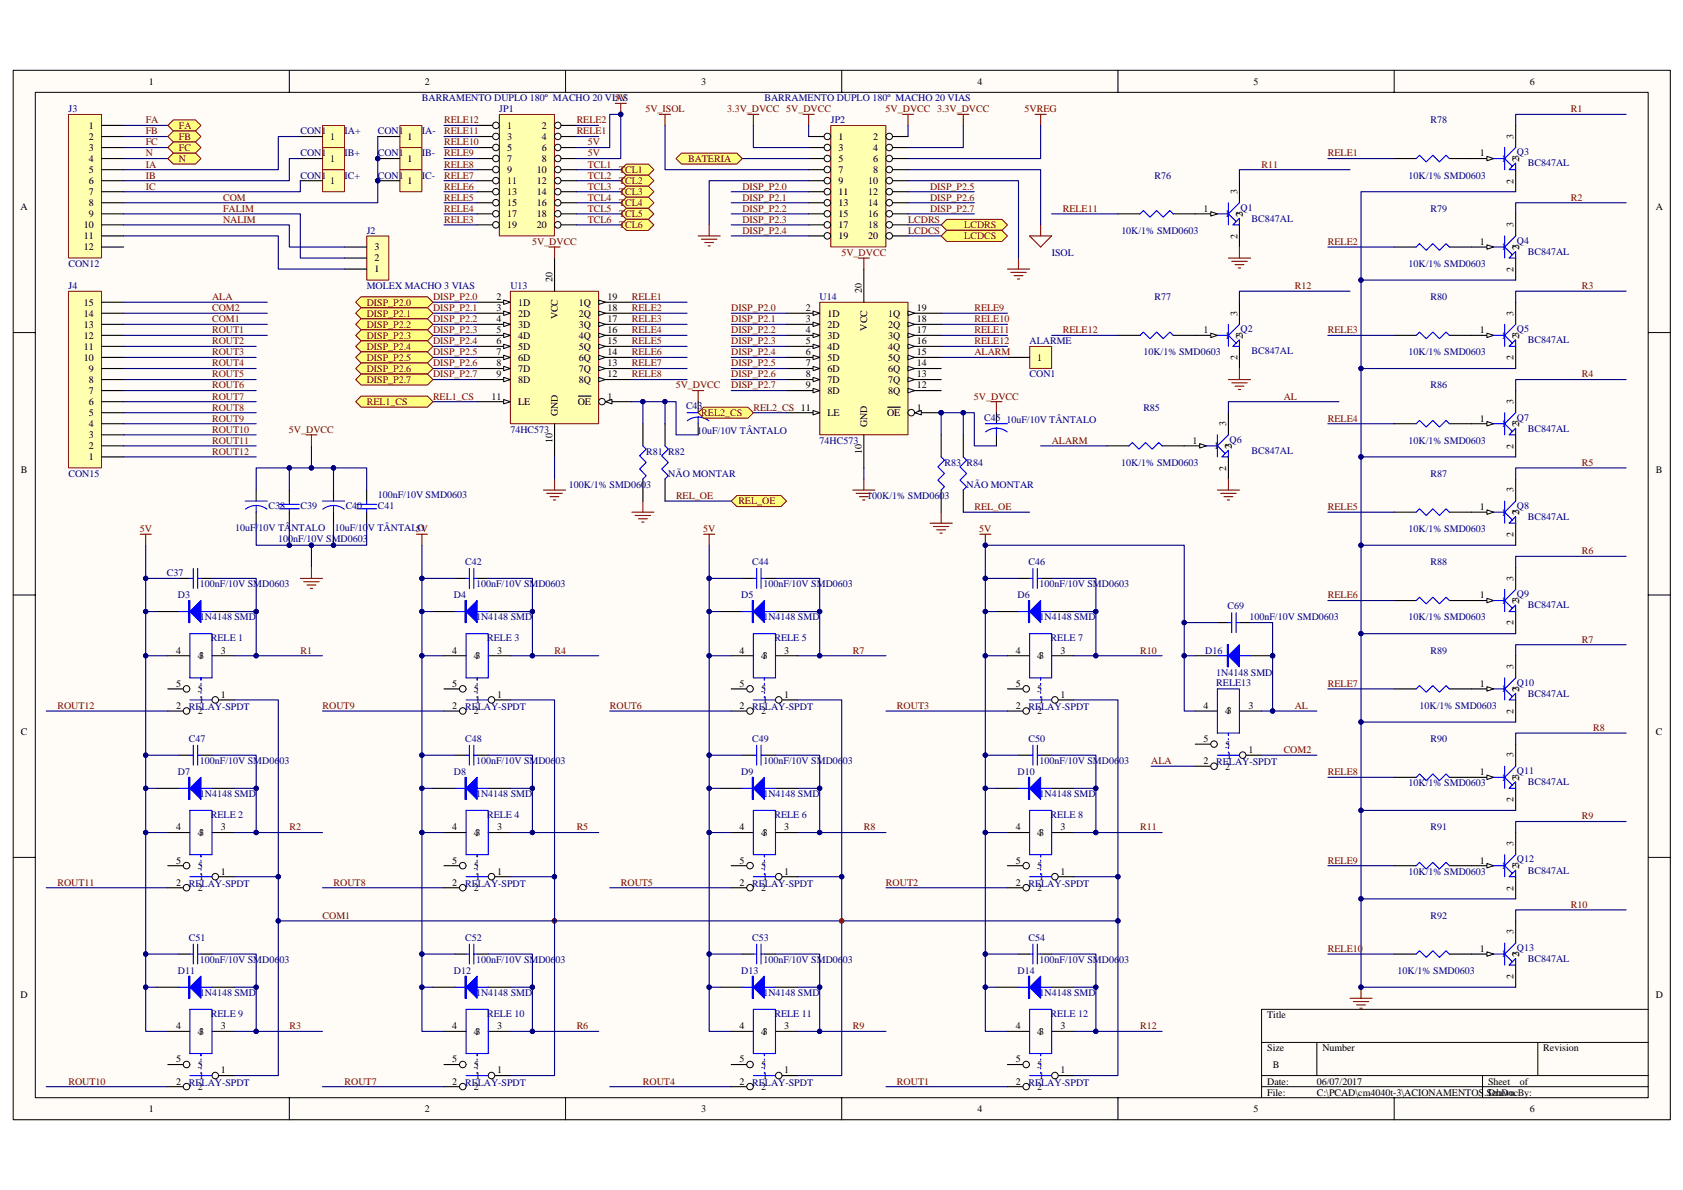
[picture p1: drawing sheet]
<svg xmlns="http://www.w3.org/2000/svg" width="420mm" height="297mm" viewBox="0 0 420 297" stroke-linecap="round" stroke-linejoin="round" font-family="sans-serif">
<defs><g id="words">
<g font-size="2.5">
<text x="37.1" y="21.1">1</text>
<text x="106.1" y="21.1">2</text>
<text x="175.1" y="21.1">3</text>
<text x="244" y="21.1">4</text>
<text x="313" y="21.1">5</text>
<text x="381.9" y="21.1">6</text>
<text x="22.2" y="32.2">1</text>
<text x="22.2" y="34.9">2</text>
<text x="82.5" y="34.9">1</text>
<text x="101.8" y="34.9">1</text>
<text x="126.6" y="32.2">1</text>
<text x="126.6" y="34.9">3</text>
<text x="135.3" y="32.2">2</text>
<text x="135.3" y="34.9">4</text>
<text x="209.3" y="34.9">1</text>
<text x="218" y="34.9">2</text>
<text x="377.9" y="34.6" transform="rotate(-90 377.9 34.6)">3</text>
<text x="22.2" y="37.7">3</text>
<text x="22.2" y="40.4">4</text>
<text x="82.5" y="40.4">1</text>
<text x="101.8" y="40.4">1</text>
<text x="126.6" y="37.7">5</text>
<text x="126.6" y="40.4">7</text>
<text x="135.3" y="37.7">6</text>
<text x="135.3" y="40.4">8</text>
<text x="209.3" y="37.7">3</text>
<text x="209.3" y="40.4">5</text>
<text x="218" y="37.7">4</text>
<text x="218" y="40.4">6</text>
<text x="369.4" y="39.1">1</text>
<text x="374.8" y="40.4">1</text>
<text x="379.2" y="40.4" transform="rotate(-90 379.2 40.4)">23</text>
<text x="22.2" y="43.2">5</text>
<text x="22.2" y="46">6</text>
<text x="82.5" y="46">1</text>
<text x="101.8" y="46">1</text>
<text x="126.6" y="43.2">9</text>
<text x="126.6" y="46">11</text>
<text x="134" y="43.2">10</text>
<text x="134" y="46">12</text>
<text x="209.3" y="43.2">7</text>
<text x="209.3" y="46">9</text>
<text x="216.8" y="46">10</text>
<text x="218" y="43.2">8</text>
<text x="377.9" y="45.8" transform="rotate(-90 377.9 45.8)">2</text>
<text x="5.2" y="52.5">A</text>
<text x="22.2" y="48.7">7</text>
<text x="22.2" y="51.5">8</text>
<text x="126.6" y="48.7">13</text>
<text x="126.6" y="51.5">15</text>
<text x="134" y="48.7">14</text>
<text x="134" y="51.5">16</text>
<text x="209.3" y="48.7">11</text>
<text x="209.3" y="51.5">13</text>
<text x="216.8" y="48.7">12</text>
<text x="216.8" y="51.5">14</text>
<text x="300.5" y="52.9">1</text>
<text x="308.9" y="48.4" transform="rotate(-90 308.9 48.4)">3</text>
<text x="413.4" y="52.5">A</text>
<text x="20.9" y="57">10</text>
<text x="20.9" y="59.7">11</text>
<text x="22.2" y="54.2">9</text>
<text x="126.6" y="54.2">17</text>
<text x="126.6" y="57">19</text>
<text x="134" y="54.2">18</text>
<text x="134" y="57">20</text>
<text x="209.3" y="54.2">15</text>
<text x="209.3" y="57">17</text>
<text x="209.3" y="59.7">19</text>
<text x="216.8" y="54.2">16</text>
<text x="216.8" y="57">18</text>
<text x="216.8" y="59.7">20</text>
<text x="305.9" y="54.2">1</text>
<text x="308.9" y="59.6" transform="rotate(-90 308.9 59.6)">2</text>
<text x="310.3" y="54.2" transform="rotate(-90 310.3 54.2)">23</text>
<text x="377.9" y="56.7" transform="rotate(-90 377.9 56.7)">3</text>
<text x="20.9" y="62.5">12</text>
<text x="93.5" y="65.3">2</text>
<text x="93.5" y="62.5">3</text>
<text x="369.4" y="61.1">1</text>
<text x="374.8" y="62.5">1</text>
<text x="379.2" y="62.5" transform="rotate(-90 379.2 62.5)">23</text>
<text x="93.5" y="68">1</text>
<text x="137.9" y="70.5" transform="rotate(-90 137.9 70.5)">20</text>
<text x="377.9" y="67.9" transform="rotate(-90 377.9 67.9)">2</text>
<text x="20.9" y="76.3">15</text>
<text x="124" y="74.9">2</text>
<text x="124" y="77.7">3</text>
<text x="129.3" y="76.3">1D</text>
<text x="144.5" y="76.3">1Q</text>
<text x="151.7" y="74.9">19</text>
<text x="151.7" y="77.7">18</text>
<text x="201.2" y="77.7">2</text>
<text x="215.1" y="73.2" transform="rotate(-90 215.1 73.2)">20</text>
<text x="228.9" y="77.7">19</text>
<text x="20.9" y="81.8">13</text>
<text x="20.9" y="79">14</text>
<text x="124" y="80.4">4</text>
<text x="124" y="83.2">5</text>
<text x="129.3" y="79">2D</text>
<text x="129.3" y="81.8">3D</text>
<text x="139.3" y="79.7" transform="rotate(-90 139.3 79.7)">VCC</text>
<text x="144.5" y="79">2Q</text>
<text x="144.5" y="81.8">3Q</text>
<text x="151.7" y="80.4">17</text>
<text x="151.7" y="83.2">16</text>
<text x="201.2" y="80.4">3</text>
<text x="201.2" y="83.2">4</text>
<text x="206.6" y="79">1D</text>
<text x="206.6" y="81.8">2D</text>
<text x="216.5" y="82.5" transform="rotate(-90 216.5 82.5)">VCC</text>
<text x="221.7" y="79">1Q</text>
<text x="221.7" y="81.8">2Q</text>
<text x="228.9" y="80.4">18</text>
<text x="228.9" y="83.2">17</text>
<text x="300.5" y="83.2">1</text>
<text x="308.9" y="78.8" transform="rotate(-90 308.9 78.8)">3</text>
<text x="369.4" y="83.2">1</text>
<text x="377.9" y="78.8" transform="rotate(-90 377.9 78.8)">3</text>
<text x="20.9" y="87.3">11</text>
<text x="20.9" y="84.6">12</text>
<text x="124" y="85.9">6</text>
<text x="124" y="88.7">7</text>
<text x="129.3" y="84.6">4D</text>
<text x="129.3" y="87.3">5D</text>
<text x="144.5" y="84.6">4Q</text>
<text x="144.5" y="87.3">5Q</text>
<text x="151.7" y="85.9">15</text>
<text x="151.7" y="88.7">14</text>
<text x="201.2" y="85.9">5</text>
<text x="201.2" y="88.7">6</text>
<text x="206.6" y="84.6">3D</text>
<text x="206.6" y="87.3">4D</text>
<text x="221.7" y="84.6">3Q</text>
<text x="221.7" y="87.3">4Q</text>
<text x="228.9" y="85.9">16</text>
<text x="228.9" y="88.7">15</text>
<text x="305.9" y="84.6">1</text>
<text x="308.9" y="89.9" transform="rotate(-90 308.9 89.9)">2</text>
<text x="310.3" y="84.5" transform="rotate(-90 310.3 84.5)">23</text>
<text x="374.8" y="84.6">1</text>
<text x="377.9" y="89.9" transform="rotate(-90 377.9 89.9)">2</text>
<text x="379.2" y="84.5" transform="rotate(-90 379.2 84.5)">23</text>
<text x="20.9" y="90.1">10</text>
<text x="22.2" y="95.6">8</text>
<text x="22.2" y="92.8">9</text>
<text x="124" y="91.5">8</text>
<text x="124" y="94.2">9</text>
<text x="129.3" y="90.1">6D</text>
<text x="129.3" y="92.8">7D</text>
<text x="129.3" y="95.6">8D</text>
<text x="144.5" y="90.1">6Q</text>
<text x="144.5" y="92.8">7Q</text>
<text x="144.5" y="95.6">8Q</text>
<text x="151.7" y="91.5">13</text>
<text x="151.7" y="94.2">12</text>
<text x="201.2" y="91.5">7</text>
<text x="201.2" y="94.2">8</text>
<text x="206.6" y="90.1">5D</text>
<text x="206.6" y="92.8">6D</text>
<text x="206.6" y="95.6">7D</text>
<text x="221.7" y="90.1">5Q</text>
<text x="221.7" y="92.8">6Q</text>
<text x="221.7" y="95.6">7Q</text>
<text x="228.9" y="91.5">14</text>
<text x="228.9" y="94.2">13</text>
<text x="259" y="90.1">1</text>
<text x="22.2" y="101.1">6</text>
<text x="22.2" y="98.4">7</text>
<text x="122.7" y="99.7">11</text>
<text x="129.3" y="101.1">LE</text>
<text x="144.2" y="101.1">OE</text>
<text x="151.7" y="99.7">1</text>
<text x="201.2" y="97">9</text>
<text x="206.6" y="98.4">8D</text>
<text x="221.7" y="98.4">8Q</text>
<text x="228.9" y="97">12</text>
<text x="377.9" y="100.8" transform="rotate(-90 377.9 100.8)">3</text>
<text x="22.2" y="106.6">4</text>
<text x="22.2" y="103.9">5</text>
<text x="139.3" y="103.8" transform="rotate(-90 139.3 103.8)">GND</text>
<text x="206.6" y="103.9">LE</text>
<text x="216.5" y="106.6" transform="rotate(-90 216.5 106.6)">GND</text>
<text x="221.5" y="103.9">OE</text>
<text x="228.9" y="102.5">1</text>
<text x="306.1" y="106.3" transform="rotate(-90 306.1 106.3)">3</text>
<text x="369.4" y="105.2">1</text>
<text x="374.8" y="106.6">1</text>
<text x="379.2" y="106.6" transform="rotate(-90 379.2 106.6)">23</text>
<text x="22.2" y="112.1">2</text>
<text x="22.2" y="109.4">3</text>
<text x="137.9" y="110.5" transform="rotate(-90 137.9 110.5)">10</text>
<text x="215.1" y="113.2" transform="rotate(-90 215.1 113.2)">10</text>
<text x="297.7" y="110.8">1</text>
<text x="303.1" y="112.1">1</text>
<text x="307.5" y="112.1" transform="rotate(-90 307.5 112.1)">23</text>
<text x="377.9" y="112" transform="rotate(-90 377.9 112)">2</text>
<text x="5.2" y="118">B</text>
<text x="22.2" y="114.9">1</text>
<text x="306.1" y="117.5" transform="rotate(-90 306.1 117.5)">2</text>
<text x="413.4" y="118">B</text>
<text x="377.9" y="122.9" transform="rotate(-90 377.9 122.9)">3</text>
<text x="369.4" y="127.3">1</text>
<text x="374.8" y="128.7">1</text>
<text x="379.2" y="128.7" transform="rotate(-90 379.2 128.7)">23</text>
<text x="377.9" y="134" transform="rotate(-90 377.9 134)">2</text>
<text x="369.4" y="149.4">1</text>
<text x="377.9" y="144.9" transform="rotate(-90 377.9 144.9)">3</text>
<text x="374.8" y="150.7">1</text>
<text x="379.2" y="150.7" transform="rotate(-90 379.2 150.7)">23</text>
<text x="377.9" y="156.1" transform="rotate(-90 377.9 156.1)">2</text>
<text x="44" y="163.2">4</text>
<text x="49.3" y="164.5">43</text>
<text x="55.1" y="163.2">3</text>
<text x="112.9" y="163.2">4</text>
<text x="118.3" y="164.5">43</text>
<text x="124.1" y="163.2">3</text>
<text x="184.6" y="163.2">4</text>
<text x="190" y="164.5">43</text>
<text x="195.8" y="163.2">3</text>
<text x="253.6" y="163.2">4</text>
<text x="259" y="164.5">43</text>
<text x="264.8" y="163.2">3</text>
<text x="377.9" y="167" transform="rotate(-90 377.9 167)">3</text>
<text x="44" y="171.4">5</text>
<text x="49.3" y="172.8">5</text>
<text x="112.9" y="171.4">5</text>
<text x="118.3" y="172.8">5</text>
<text x="184.6" y="171.4">5</text>
<text x="190" y="172.8">5</text>
<text x="253.6" y="171.4">5</text>
<text x="259" y="172.8">5</text>
<text x="369.4" y="171.4">1</text>
<text x="374.8" y="172.8">1</text>
<text x="379.2" y="172.8" transform="rotate(-90 379.2 172.8)">23</text>
<text x="44" y="177">2</text>
<text x="49.3" y="178.3">2</text>
<text x="49.8" y="175.6">1</text>
<text x="55.1" y="174.2">1</text>
<text x="112.9" y="177">2</text>
<text x="118.3" y="178.3">2</text>
<text x="118.7" y="175.6">1</text>
<text x="124.1" y="174.2">1</text>
<text x="184.6" y="177">2</text>
<text x="190" y="178.3">2</text>
<text x="190.4" y="175.6">1</text>
<text x="195.8" y="174.2">1</text>
<text x="253.6" y="177">2</text>
<text x="259" y="178.3">2</text>
<text x="259.4" y="175.6">1</text>
<text x="264.8" y="174.2">1</text>
<text x="300.5" y="177">4</text>
<text x="305.9" y="178.3">43</text>
<text x="311.6" y="177">3</text>
<text x="377.9" y="178.2" transform="rotate(-90 377.9 178.2)">2</text>
<text x="5.2" y="183.5">C</text>
<text x="300.5" y="185.2">5</text>
<text x="413.4" y="183.5">C</text>
<text x="300.5" y="190.7">2</text>
<text x="305.9" y="186.6">5</text>
<text x="306.3" y="189.4">1</text>
<text x="311.6" y="188">1</text>
<text x="377.9" y="189.1" transform="rotate(-90 377.9 189.1)">3</text>
<text x="305.9" y="192.1">2</text>
<text x="369.4" y="193.5">1</text>
<text x="374.8" y="194.9">1</text>
<text x="379.2" y="194.9" transform="rotate(-90 379.2 194.9)">23</text>
<text x="377.9" y="200.2" transform="rotate(-90 377.9 200.2)">2</text>
<text x="44" y="207.3">4</text>
<text x="49.3" y="208.7">43</text>
<text x="55.1" y="207.3">3</text>
<text x="112.9" y="207.3">4</text>
<text x="118.3" y="208.7">43</text>
<text x="124.1" y="207.3">3</text>
<text x="184.6" y="207.3">4</text>
<text x="190" y="208.7">43</text>
<text x="195.8" y="207.3">3</text>
<text x="253.6" y="207.3">4</text>
<text x="259" y="208.7">43</text>
<text x="264.8" y="207.3">3</text>
<text x="44" y="215.6">5</text>
<text x="112.9" y="215.6">5</text>
<text x="184.6" y="215.6">5</text>
<text x="253.6" y="215.6">5</text>
<text x="369.4" y="215.6">1</text>
<text x="377.9" y="211.1" transform="rotate(-90 377.9 211.1)">3</text>
<text x="44" y="221.1">2</text>
<text x="49.3" y="216.9">5</text>
<text x="49.8" y="219.7">1</text>
<text x="55.1" y="218.3">1</text>
<text x="112.9" y="221.1">2</text>
<text x="118.3" y="216.9">5</text>
<text x="118.7" y="219.7">1</text>
<text x="124.1" y="218.3">1</text>
<text x="184.6" y="221.1">2</text>
<text x="190" y="216.9">5</text>
<text x="190.4" y="219.7">1</text>
<text x="195.8" y="218.3">1</text>
<text x="253.6" y="221.1">2</text>
<text x="259" y="216.9">5</text>
<text x="259.4" y="219.7">1</text>
<text x="264.8" y="218.3">1</text>
<text x="374.8" y="216.9">1</text>
<text x="379.2" y="216.9" transform="rotate(-90 379.2 216.9)">23</text>
<text x="49.3" y="222.5">2</text>
<text x="118.3" y="222.5">2</text>
<text x="190" y="222.5">2</text>
<text x="259" y="222.5">2</text>
<text x="377.9" y="222.3" transform="rotate(-90 377.9 222.3)">2</text>
<text x="377.9" y="233.2" transform="rotate(-90 377.9 233.2)">3</text>
<text x="369.4" y="237.6">1</text>
<text x="374.8" y="239">1</text>
<text x="379.2" y="239" transform="rotate(-90 379.2 239)">23</text>
<text x="377.9" y="244.4" transform="rotate(-90 377.9 244.4)">2</text>
<text x="5.2" y="249">D</text>
<text x="413.4" y="249">D</text>
<text x="44" y="256.9">4</text>
<text x="55.1" y="256.9">3</text>
<text x="112.9" y="256.9">4</text>
<text x="124.1" y="256.9">3</text>
<text x="184.6" y="256.9">4</text>
<text x="195.8" y="256.9">3</text>
<text x="253.6" y="256.9">4</text>
<text x="264.8" y="256.9">3</text>
<text x="316.3" y="254.2">Title</text>
<text x="49.3" y="258.3">43</text>
<text x="118.3" y="258.3">43</text>
<text x="190" y="258.3">43</text>
<text x="259" y="258.3">43</text>
<text x="316.3" y="262.4">Size</text>
<text x="330.1" y="262.4">Number</text>
<text x="385.3" y="262.4">Revision</text>
<text x="44" y="265.2">5</text>
<text x="49.3" y="266.6">5</text>
<text x="49.8" y="269.3">1</text>
<text x="55.1" y="267.9">1</text>
<text x="112.9" y="265.2">5</text>
<text x="118.3" y="266.6">5</text>
<text x="118.7" y="269.3">1</text>
<text x="124.1" y="267.9">1</text>
<text x="184.6" y="265.2">5</text>
<text x="190" y="266.6">5</text>
<text x="190.4" y="269.3">1</text>
<text x="195.8" y="267.9">1</text>
<text x="253.6" y="265.2">5</text>
<text x="259" y="266.6">5</text>
<text x="259.4" y="269.3">1</text>
<text x="264.8" y="267.9">1</text>
<text x="317.7" y="266.6">B</text>
<text x="44" y="270.7">2</text>
<text x="49.3" y="272.1">2</text>
<text x="112.9" y="270.7">2</text>
<text x="118.3" y="272.1">2</text>
<text x="184.6" y="270.7">2</text>
<text x="190" y="272.1">2</text>
<text x="253.6" y="270.7">2</text>
<text x="259" y="272.1">2</text>
<text x="316.3" y="270.7">Date:</text>
<text x="316.3" y="273.5">File:</text>
<text x="328.7" y="273.5">C:\PCAD\cm4040t-3\ACIONAMENTOS.SchDoc</text>
<text x="328.8" y="270.7">06/07/2017</text>
<text x="371.5" y="270.7">Sheet</text>
<text x="371.5" y="273.5">Drawn By:</text>
<text x="379.5" y="270.7">of</text>
<text x="37.1" y="277.6">1</text>
<text x="106.1" y="277.6">2</text>
<text x="175.1" y="277.6">3</text>
<text x="244" y="277.6">4</text>
<text x="313" y="277.6">5</text>
<text x="381.9" y="277.6">6</text>
</g>
<g font-size="2.5" fill="#000080">
<text x="17.1" y="28">J3</text>
<text x="105.3" y="25.3">BARRAMENTO DUPLO 180º MACHO 20 VIAS</text>
<text x="124.6" y="28">JP1</text>
<text x="190.8" y="25.3">BARRAMENTO DUPLO 180º MACHO 20 VIAS</text>
<text x="75" y="33.5">CON1</text>
<text x="86" y="33.5">IA+</text>
<text x="94.3" y="33.5">CON1</text>
<text x="105.3" y="33.5">IA-</text>
<text x="207.4" y="30.8">JP2</text>
<text x="357.2" y="30.8">R78</text>
<text x="75" y="39.1">CON1</text>
<text x="86" y="39.1">IB+</text>
<text x="94.3" y="39.1">CON1</text>
<text x="105.3" y="39.1">IB-</text>
<text x="378.7" y="38.8">Q3</text>
<text x="381.4" y="41.6">BC847AL</text>
<text x="75" y="44.6">CON1</text>
<text x="86" y="44.6">IC+</text>
<text x="94.3" y="44.6">CON1</text>
<text x="105.3" y="44.6">IC-</text>
<text x="288.2" y="44.6">R76</text>
<text x="351.7" y="44.6">10K/1% SMD0603</text>
<text x="309.7" y="52.6">Q1</text>
<text x="357.2" y="52.9">R79</text>
<text x="91.6" y="58.4">J2</text>
<text x="279.9" y="58.4">10K/1% SMD0603</text>
<text x="312.5" y="55.3">BC847AL</text>
<text x="262.6" y="63.9">ISOL</text>
<text x="378.7" y="60.9">Q4</text>
<text x="381.4" y="63.6">BC847AL</text>
<text x="17.1" y="66.6">CON12</text>
<text x="351.7" y="66.6">10K/1% SMD0603</text>
<text x="17.1" y="72.2">J4</text>
<text x="91.6" y="72.2">MOLEX MACHO 3 VIAS</text>
<text x="127.4" y="72.2">U13</text>
<text x="204.6" y="74.9">U14</text>
<text x="288.2" y="74.9">R77</text>
<text x="357.2" y="74.9">R80</text>
<text x="309.7" y="82.9">Q2</text>
<text x="378.7" y="82.9">Q5</text>
<text x="257" y="85.9">ALARME</text>
<text x="285.4" y="88.7">10K/1% SMD0603</text>
<text x="312.5" y="88.4">BC847AL</text>
<text x="351.7" y="88.7">10K/1% SMD0603</text>
<text x="381.4" y="85.7">BC847AL</text>
<text x="257" y="94.2">CON1</text>
<text x="357.2" y="97">R86</text>
<text x="171.3" y="102.2">C43</text>
<text x="245.7" y="105">C45</text>
<text x="251.3" y="105.5">10uF/10V TÂNTALO</text>
<text x="285.4" y="102.5">R85</text>
<text x="378.7" y="105">Q7</text>
<text x="381.4" y="107.7">BC847AL</text>
<text x="127.4" y="108">74HC573</text>
<text x="161.3" y="113.5">R81 R82</text>
<text x="174" y="108.3">10uF/10V TÂNTALO</text>
<text x="204.6" y="110.8">74HC573</text>
<text x="307" y="110.5">Q6</text>
<text x="312.5" y="113.2">BC847AL</text>
<text x="351.7" y="110.8">10K/1% SMD0603</text>
<text x="17.1" y="119">CON15</text>
<text x="166.8" y="119">NÃO MONTAR</text>
<text x="235.8" y="116.3">R83 R84</text>
<text x="279.9" y="116.3">10K/1% SMD0603</text>
<text x="357.2" y="119">R87</text>
<text x="94.3" y="124.3">100nF/10V SMD0603</text>
<text x="142" y="121.8">100K/1% SMD0603</text>
<text x="216.5" y="124.5">100K/1% SMD0603</text>
<text x="241.3" y="121.8">NÃO MONTAR</text>
<text x="67" y="127">C38</text>
<text x="75" y="127">C39</text>
<text x="86.3" y="127">C40</text>
<text x="94.3" y="127">C41</text>
<text x="378.7" y="127">Q8</text>
<text x="381.4" y="129.8">BC847AL</text>
<text x="58.7" y="132.5">10uF/10V TÂNTALO</text>
<text x="69.5" y="135.3">100nF/10V SMD0603</text>
<text x="83.6" y="132.5">10uF/10V TÂNTALO</text>
<text x="351.7" y="132.8">10K/1% SMD0603</text>
<text x="41.6" y="143.8">C37</text>
<text x="116.1" y="141.1">C42</text>
<text x="187.8" y="141.1">C44</text>
<text x="256.8" y="141.1">C46</text>
<text x="357.2" y="141.1">R88</text>
<text x="44.4" y="149.4">D3</text>
<text x="49.9" y="146.6">100nF/10V SMD0603</text>
<text x="113.3" y="149.4">D4</text>
<text x="118.9" y="146.6">100nF/10V SMD0603</text>
<text x="185" y="149.4">D5</text>
<text x="190.6" y="146.6">100nF/10V SMD0603</text>
<text x="254" y="149.4">D6</text>
<text x="259.5" y="146.6">100nF/10V SMD0603</text>
<text x="378.7" y="149.1">Q9</text>
<text x="49.9" y="154.9">1N4148 SMD</text>
<text x="118.9" y="154.9">1N4148 SMD</text>
<text x="190.6" y="154.9">1N4148 SMD</text>
<text x="259.5" y="154.9">1N4148 SMD</text>
<text x="306.4" y="152.1">C69</text>
<text x="311.9" y="154.9">100nF/10V SMD0603</text>
<text x="351.7" y="154.9">10K/1% SMD0603</text>
<text x="381.4" y="151.8">BC847AL</text>
<text x="52.7" y="160.1">RELE 1</text>
<text x="121.6" y="160.1">RELE 3</text>
<text x="193.3" y="160.1">RELE 5</text>
<text x="262.3" y="160.1">RELE 7</text>
<text x="300.9" y="163.2">D16</text>
<text x="357.2" y="163.2">R89</text>
<text x="303.6" y="171.2">RELE13</text>
<text x="303.6" y="168.7">1N4148 SMD</text>
<text x="378.7" y="171.2">Q10</text>
<text x="381.4" y="173.9">BC847AL</text>
<text x="47.1" y="177.2">RELAY-SPDT</text>
<text x="116.1" y="177.2">RELAY-SPDT</text>
<text x="187.8" y="177.2">RELAY-SPDT</text>
<text x="256.8" y="177.2">RELAY-SPDT</text>
<text x="354.4" y="177">10K/1% SMD0603</text>
<text x="47.1" y="185.2">C47</text>
<text x="116.1" y="185.2">C48</text>
<text x="187.8" y="185.2">C49</text>
<text x="256.8" y="185.2">C50</text>
<text x="357.2" y="185.2">R90</text>
<text x="49.9" y="190.7">100nF/10V SMD0603</text>
<text x="118.9" y="190.7">100nF/10V SMD0603</text>
<text x="190.6" y="190.7">100nF/10V SMD0603</text>
<text x="259.5" y="190.7">100nF/10V SMD0603</text>
<text x="303.6" y="191">RELAY-SPDT</text>
<text x="44.4" y="193.5">D7</text>
<text x="113.3" y="193.5">D8</text>
<text x="185" y="193.5">D9</text>
<text x="254" y="193.5">D10</text>
<text x="351.7" y="196.3">10K/1% SMD0603</text>
<text x="378.7" y="193.2">Q11</text>
<text x="381.4" y="196">BC847AL</text>
<text x="49.9" y="199">1N4148 SMD</text>
<text x="118.9" y="199">1N4148 SMD</text>
<text x="190.6" y="199">1N4148 SMD</text>
<text x="259.5" y="199">1N4148 SMD</text>
<text x="52.7" y="204.3">RELE 2</text>
<text x="121.6" y="204.3">RELE 4</text>
<text x="193.3" y="204.3">RELE 6</text>
<text x="262.3" y="204.3">RELE 8</text>
<text x="357.2" y="207.3">R91</text>
<text x="378.7" y="215.3">Q12</text>
<text x="47.1" y="221.3">RELAY-SPDT</text>
<text x="116.1" y="221.3">RELAY-SPDT</text>
<text x="187.8" y="221.3">RELAY-SPDT</text>
<text x="256.8" y="221.3">RELAY-SPDT</text>
<text x="351.7" y="218.3">10K/1% SMD0603</text>
<text x="381.4" y="218">BC847AL</text>
<text x="357.2" y="229.3">R92</text>
<text x="47.1" y="234.9">C51</text>
<text x="116.1" y="234.9">C52</text>
<text x="187.8" y="234.9">C53</text>
<text x="256.8" y="234.9">C54</text>
<text x="378.7" y="237.3">Q13</text>
<text x="44.4" y="243.1">D11</text>
<text x="49.9" y="240.4">100nF/10V SMD0603</text>
<text x="113.3" y="243.1">D12</text>
<text x="118.9" y="240.4">100nF/10V SMD0603</text>
<text x="185" y="243.1">D13</text>
<text x="190.6" y="240.4">100nF/10V SMD0603</text>
<text x="254" y="243.1">D14</text>
<text x="259.5" y="240.4">100nF/10V SMD0603</text>
<text x="348.9" y="243.1">10K/1% SMD0603</text>
<text x="381.4" y="240.1">BC847AL</text>
<text x="49.9" y="248.6">1N4148 SMD</text>
<text x="118.9" y="248.6">1N4148 SMD</text>
<text x="190.6" y="248.6">1N4148 SMD</text>
<text x="259.5" y="248.6">1N4148 SMD</text>
<text x="52.7" y="253.9">RELE 9</text>
<text x="121.6" y="253.9">RELE 10</text>
<text x="193.3" y="253.9">RELE 11</text>
<text x="262.3" y="253.9">RELE 12</text>
<text x="47.1" y="271">RELAY-SPDT</text>
<text x="116.1" y="271">RELAY-SPDT</text>
<text x="187.8" y="271">RELAY-SPDT</text>
<text x="256.8" y="271">RELAY-SPDT</text>
</g>
<g font-size="2.5" fill="#800000">
<text x="153.5" y="25.3">5V</text>
<text x="161.1" y="28">5V_ISOL</text>
<text x="181.6" y="28">3.3V_DVCC 5V_DVCC</text>
<text x="221.1" y="28">5V_DVCC 3.3V_DVCC</text>
<text x="255.8" y="28">5VREG</text>
<text x="392.2" y="28">R1</text>
<text x="36.4" y="30.8">FA</text>
<text x="36.4" y="33.5">FB</text>
<text x="44.7" y="32.2">FA</text>
<text x="44.7" y="34.9">FB</text>
<text x="110.9" y="30.8">RELE12</text>
<text x="110.9" y="33.5">RELE11</text>
<text x="144" y="30.8">RELE2</text>
<text x="144" y="33.5">RELE1</text>
<text x="36.4" y="36.3">FC</text>
<text x="36.4" y="39.1">N</text>
<text x="36.4" y="41.8">IA</text>
<text x="44.7" y="40.4">N</text>
<text x="44.7" y="37.7">FC</text>
<text x="110.9" y="36.3">RELE10</text>
<text x="110.9" y="39.1">RELE9</text>
<text x="110.9" y="41.8">RELE8</text>
<text x="146.7" y="36.3">5V</text>
<text x="146.7" y="39.1">5V</text>
<text x="146.7" y="41.8">TCL1</text>
<text x="171.8" y="40.4">BATERIA</text>
<text x="315" y="41.8">R11</text>
<text x="331.5" y="39.1">RELE1</text>
<text x="36.4" y="44.6">IB</text>
<text x="36.4" y="47.3">IC</text>
<text x="110.9" y="44.6">RELE7</text>
<text x="110.9" y="47.3">RELE6</text>
<text x="146.7" y="44.6">TCL2</text>
<text x="146.7" y="47.3">TCL3</text>
<text x="154.5" y="43.2">TCL1</text>
<text x="154.5" y="46">TCL2</text>
<text x="185.3" y="47.3">DISP_P2.0</text>
<text x="232.2" y="47.3">DISP_P2.5</text>
<text x="55.7" y="50.1">COM</text>
<text x="55.7" y="52.9">FALIM</text>
<text x="110.9" y="50.1">RELE5</text>
<text x="110.9" y="52.9">RELE4</text>
<text x="146.7" y="50.1">TCL4</text>
<text x="146.7" y="52.9">TCL5</text>
<text x="154.5" y="48.7">TCL3</text>
<text x="154.5" y="51.5">TCL4</text>
<text x="185.3" y="50.1">DISP_P2.1</text>
<text x="185.3" y="52.9">DISP_P2.2</text>
<text x="232.2" y="50.1">DISP_P2.6</text>
<text x="232.2" y="52.9">DISP_P2.7</text>
<text x="265.3" y="52.9">RELE11</text>
<text x="392.2" y="50.1">R2</text>
<text x="55.7" y="55.6">NALIM</text>
<text x="110.9" y="55.6">RELE3</text>
<text x="146.7" y="55.6">TCL6</text>
<text x="154.5" y="54.2">TCL5</text>
<text x="154.5" y="57">TCL6</text>
<text x="185.3" y="55.6">DISP_P2.3</text>
<text x="185.3" y="58.4">DISP_P2.4</text>
<text x="226.7" y="55.6">LCDRS</text>
<text x="226.7" y="58.4">LCDCS</text>
<text x="240.7" y="57">LCDRS</text>
<text x="240.7" y="59.7">LCDCS</text>
<text x="132.8" y="61.1">5V_DVCC</text>
<text x="210.1" y="63.9">5V_DVCC</text>
<text x="331.5" y="61.1">RELE2</text>
<text x="52.9" y="74.9">ALA</text>
<text x="52.9" y="77.7">COM2</text>
<text x="91.6" y="76.3">DISP_P2.0</text>
<text x="108.1" y="74.9">DISP_P2.0</text>
<text x="108.1" y="77.7">DISP_P2.1</text>
<text x="157.7" y="74.9">RELE1</text>
<text x="157.7" y="77.7">RELE2</text>
<text x="182.6" y="77.7">DISP_P2.0</text>
<text x="243.3" y="77.7">RELE9</text>
<text x="323.2" y="72.2">R12</text>
<text x="394.9" y="72.2">R3</text>
<text x="52.9" y="80.4">COM1</text>
<text x="52.9" y="83.2">ROUT1</text>
<text x="91.6" y="79">DISP_P2.1</text>
<text x="91.6" y="81.8">DISP_P2.2</text>
<text x="108.1" y="83.2">DISP_P2.3</text>
<text x="108.1" y="80.4">DISP_P2.2</text>
<text x="157.7" y="80.4">RELE3</text>
<text x="157.7" y="83.2">RELE4</text>
<text x="182.6" y="80.4">DISP_P2.1</text>
<text x="182.6" y="83.2">DISP_P2.2</text>
<text x="243.3" y="80.4">RELE10</text>
<text x="243.3" y="83.2">RELE11</text>
<text x="265.3" y="83.2">RELE12</text>
<text x="331.5" y="83.2">RELE3</text>
<text x="52.9" y="85.9">ROUT2</text>
<text x="52.9" y="88.7">ROUT3</text>
<text x="91.6" y="84.6">DISP_P2.3</text>
<text x="91.6" y="87.3">DISP_P2.4</text>
<text x="108.1" y="85.9">DISP_P2.4</text>
<text x="108.1" y="88.7">DISP_P2.5</text>
<text x="157.7" y="85.9">RELE5</text>
<text x="157.7" y="88.7">RELE6</text>
<text x="182.6" y="85.9">DISP_P2.3</text>
<text x="182.6" y="88.7">DISP_P2.4</text>
<text x="243.3" y="85.9">RELE12</text>
<text x="243.3" y="88.7">ALARM</text>
<text x="52.9" y="91.5">ROUT4</text>
<text x="52.9" y="94.2">ROUT5</text>
<text x="91.6" y="90.1">DISP_P2.5</text>
<text x="91.6" y="92.8">DISP_P2.6</text>
<text x="91.6" y="95.6">DISP_P2.7</text>
<text x="108.1" y="91.5">DISP_P2.6</text>
<text x="108.1" y="94.2">DISP_P2.7</text>
<text x="157.7" y="91.5">RELE7</text>
<text x="157.7" y="94.2">RELE8</text>
<text x="182.6" y="91.5">DISP_P2.5</text>
<text x="182.6" y="94.2">DISP_P2.6</text>
<text x="394.9" y="94.2">R4</text>
<text x="52.9" y="97">ROUT6</text>
<text x="52.9" y="99.7">ROUT7</text>
<text x="91.6" y="101.1">REL1_CS</text>
<text x="108.1" y="99.7">REL1_CS</text>
<text x="168.7" y="97">5V_DVCC</text>
<text x="182.6" y="97">DISP_P2.7</text>
<text x="243.2" y="99.7">5V_DVCC</text>
<text x="320.5" y="99.7">AL</text>
<text x="52.9" y="102.5">ROUT8</text>
<text x="52.9" y="105.2">ROUT9</text>
<text x="175.1" y="103.9">REL2_CS</text>
<text x="188.1" y="102.5">REL2_CS 11</text>
<text x="331.5" y="105.2">RELE4</text>
<text x="52.9" y="108">ROUT10</text>
<text x="52.9" y="110.8">ROUT11</text>
<text x="52.9" y="113.5">ROUT12</text>
<text x="72.1" y="108">5V_DVCC</text>
<text x="262.6" y="110.8">ALARM</text>
<text x="394.9" y="116.3">R5</text>
<text x="168.8" y="124.5">REL_OE</text>
<text x="184.3" y="125.9">REL_OE</text>
<text x="243.3" y="127.3">REL_OE</text>
<text x="331.5" y="127.3">RELE5</text>
<text x="34.9" y="132.8">5V</text>
<text x="103.8" y="132.8">5V</text>
<text x="175.5" y="132.8">5V</text>
<text x="244.5" y="132.8">5V</text>
<text x="394.9" y="138.3">R6</text>
<text x="331.5" y="149.4">RELE6</text>
<text x="394.9" y="160.4">R7</text>
<text x="75" y="163.2">R1</text>
<text x="138.4" y="163.2">R4</text>
<text x="212.9" y="163.2">R7</text>
<text x="284.6" y="163.2">R10</text>
<text x="331.5" y="171.4">RELE7</text>
<text x="14.3" y="177">ROUT12</text>
<text x="80.5" y="177">ROUT9</text>
<text x="152.2" y="177">ROUT6</text>
<text x="223.9" y="177">ROUT3</text>
<text x="323.2" y="177">AL</text>
<text x="397.7" y="182.5">R8</text>
<text x="287.4" y="190.7">ALA</text>
<text x="320.5" y="188">COM2</text>
<text x="331.5" y="193.5">RELE8</text>
<text x="72.3" y="207.3">R2</text>
<text x="144" y="207.3">R5</text>
<text x="215.7" y="207.3">R8</text>
<text x="284.6" y="207.3">R11</text>
<text x="394.9" y="204.5">R9</text>
<text x="331.5" y="215.6">RELE9</text>
<text x="14.3" y="221.1">ROUT11</text>
<text x="83.3" y="221.1">ROUT8</text>
<text x="155" y="221.1">ROUT5</text>
<text x="221.2" y="221.1">ROUT2</text>
<text x="392.2" y="226.6">R10</text>
<text x="80.5" y="229.3">COM1</text>
<text x="331.5" y="237.6">RELE10</text>
<text x="72.3" y="256.9">R3</text>
<text x="144" y="256.9">R6</text>
<text x="212.9" y="256.9">R9</text>
<text x="284.6" y="256.9">R12</text>
<text x="17.1" y="270.7">ROUT10</text>
<text x="86" y="270.7">ROUT7</text>
<text x="160.5" y="270.7">ROUT4</text>
<text x="223.9" y="270.7">ROUT1</text>
</g>
</g></defs>
<path d="M3.3 17.6h413.7v261.9h-413.7z" fill="#fffcf8"/>
<path d="M3.3 17.5h413.7v262h-413.7z" fill="none" stroke="#000" stroke-width=".25"/>
<path d="M8.8 23.1h402.7v250.9h-402.7z" fill="#fffcf8"/>
<g fill="none" stroke="#000" stroke-width=".25">
<path d="M72.2 17.5v5.6M141.2 17.5v5.6M210.1 17.5v5.6M279.1 17.5v5.6M348.1 17.5v5.6M8.8 23.1h402.7v250.9h-402.7zM3.3 83h5.5M411.5 83h5.5M3.3 148.5h5.5M411.5 148.5h5.5M3.3 214h5.5M411.5 214h5.5"/>
<path d="M411.5 251.9h-96.6v22.1M72.2 274v5.5M141.2 274v5.5M210.1 274v5.5M279.1 274v5.5M314.9 260.2h96.6M314.9 268.5h96.6M314.9 271.3h96.6M328.7 260.2v8.3M348.1 274v5.5M370.1 268.5v5.5M383.9 260.2v8.3"/>
</g>
<g fill="#000080" stroke="#000080" stroke-width=".25">
<circle cx="138.4" cy="229.9" r=".54"/>
<circle cx="210.1" cy="229.9" r=".54"/>
</g>
<path d="M17.1 72.7h8.2v44.1h-8.2z" fill="#ffffb0"/>
<path d="M17.1 72.7h8.2v44.1h-8.2z" fill="none" stroke="#800000" stroke-width=".25"/>
<g fill="none" stroke="#000" stroke-width=".28">
<path d="M25.3 78.2h5.6M25.3 75.4h5.6M25.3 97.5h5.6M25.3 94.7h5.6M25.3 92h5.6M25.3 89.2h5.6M25.3 86.5h5.6M25.3 83.7h5.6M25.3 81h5.6M25.3 114h5.6M25.3 111.3h5.6M25.3 108.5h5.6"/>
<path d="M25.3 105.8h5.6M25.3 103h5.6M25.3 100.3h5.6"/>
</g>
<path d="M17.1 28.6h8.2v35.8h-8.2z" fill="#ffffb0"/>
<path d="M17.1 28.6h8.2v35.8h-8.2z" fill="none" stroke="#800000" stroke-width=".25"/>
<path d="M25.3 31.3h5.6M25.3 34.1h5.6M25.3 36.8h5.6M25.3 39.6h5.6M25.3 42.4h5.6M25.3 45.1h5.6M25.3 47.9h5.6M25.3 50.6h5.6M25.3 53.4h5.6M25.3 56.1h5.6M25.3 58.9h5.6M25.3 61.7h5.6" fill="none" stroke="#000" stroke-width=".28"/>
<path d="M30.9 31.3h11M30.9 34.1h11M30.9 36.8h11M30.9 39.6h11" fill="none" stroke="#000080" stroke-width=".28"/>
<path d="M80.5 31.3h5.5v5.5h-5.5z" fill="#ffffb0"/>
<path d="M80.5 31.3h5.5v5.5h-5.5z" fill="none" stroke="#800000" stroke-width=".25"/>
<path d="M75 34.1h5.5" fill="none" stroke="#000" stroke-width=".28"/>
<path d="M80.5 36.9h5.5v5.4h-5.5z" fill="#ffffb0"/>
<path d="M80.5 36.9h5.5v5.4h-5.5z" fill="none" stroke="#800000" stroke-width=".25"/>
<path d="M75 39.6h5.5" fill="none" stroke="#000" stroke-width=".28"/>
<path d="M80.5 42.4h5.5v5.5h-5.5z" fill="#ffffb0"/>
<path d="M80.5 42.4h5.5v5.5h-5.5z" fill="none" stroke="#800000" stroke-width=".25"/>
<path d="M75 45.1h5.5" fill="none" stroke="#000" stroke-width=".28"/>
<path d="M99.9 31.3h5.4v5.5h-5.4z" fill="#ffffb0"/>
<path d="M99.8 31.3h5.5v5.5h-5.5z" fill="none" stroke="#800000" stroke-width=".25"/>
<path d="M94.3 34.1h5.5" fill="none" stroke="#000" stroke-width=".28"/>
<path d="M99.9 36.9h5.4v5.4h-5.4z" fill="#ffffb0"/>
<path d="M99.8 36.9h5.5v5.4h-5.5z" fill="none" stroke="#800000" stroke-width=".25"/>
<path d="M94.3 39.6h5.5" fill="none" stroke="#000" stroke-width=".28"/>
<circle cx="94.3" cy="39.6" r=".53" fill="#000080" stroke="#000080" stroke-width=".25"/>
<path d="M99.9 42.4h5.4v5.5h-5.4z" fill="#ffffb0"/>
<path d="M99.8 42.4h5.5v5.5h-5.5z" fill="none" stroke="#800000" stroke-width=".25"/>
<path d="M94.3 45.1h5.5" fill="none" stroke="#000" stroke-width=".28"/>
<circle cx="94.3" cy="45.1" r=".53" fill="#000080" stroke="#000080" stroke-width=".25"/>
<g fill="none" stroke="#000080" stroke-width=".28">
<path d="M30.9 75.4h35.8M30.9 78.2h35.8M30.9 81h35.8M30.9 83.7h35.8M30.9 86.5h33.1M30.9 89.2h33.1M30.9 92h33.1M30.9 94.7h33.1M30.9 97.5h33.1M30.9 100.3h33.1M30.9 103h33.1M30.9 105.8h33.1"/>
<path d="M30.9 108.5h33.1M30.9 111.3h33.1M30.9 114h33.1"/>
</g>
<path d="M127.4 72.7h22v33.1h-22z" fill="#ffffb0"/>
<path d="M127.4 72.7h22v33.1h-22z" fill="none" stroke="#800000" stroke-width=".25"/>
<path d="M149.5 100.3h8.2" fill="none" stroke="#000" stroke-width=".28"/>
<circle cx="150.3" cy="100.2" r=".81" fill="#fffcf8" stroke="#000" stroke-width=".25"/>
<path d="M151.1 100.3l1.7-.6v1.1z" fill="#fffcf8"/>
<path d="M151.1 100.3l1.7-.6v1.1z" fill="none" stroke="#000" stroke-width=".25"/>
<path d="M144.4 98.9h1.6M146.1 98.9h1.4M119.1 100.3h8.3" fill="none" stroke="#000" stroke-width=".28"/>
<path d="M125.7 99.7l1.7 .6-1.7 .5z" fill="#fffcf8"/>
<path d="M125.7 99.7l1.7 .6-1.7 .5z" fill="none" stroke="#000" stroke-width=".25"/>
<path d="M119.1 75.4h8.3" fill="none" stroke="#000" stroke-width=".28"/>
<path d="M125.7 74.9l1.7 .5-1.7 .6z" fill="#fffcf8"/>
<path d="M125.7 74.9l1.7 .5-1.7 .6z" fill="none" stroke="#000" stroke-width=".25"/>
<path d="M119.1 78.2h8.3" fill="none" stroke="#000" stroke-width=".28"/>
<path d="M125.7 77.6l1.7 .6-1.7 .5z" fill="#fffcf8"/>
<path d="M125.7 77.6l1.7 .6-1.7 .5z" fill="none" stroke="#000" stroke-width=".25"/>
<path d="M119.1 81h8.3" fill="none" stroke="#000" stroke-width=".28"/>
<path d="M125.7 80.4l1.7 .6-1.7 .5z" fill="#fffcf8"/>
<path d="M125.7 80.4l1.7 .6-1.7 .5z" fill="none" stroke="#000" stroke-width=".25"/>
<path d="M119.1 83.7h8.3" fill="none" stroke="#000" stroke-width=".28"/>
<path d="M125.7 83.2l1.7 .5-1.7 .6z" fill="#fffcf8"/>
<path d="M125.7 83.2l1.7 .5-1.7 .6z" fill="none" stroke="#000" stroke-width=".25"/>
<path d="M119.1 86.5h8.3" fill="none" stroke="#000" stroke-width=".28"/>
<path d="M125.7 85.9l1.7 .6-1.7 .5z" fill="#fffcf8"/>
<path d="M125.7 85.9l1.7 .6-1.7 .5z" fill="none" stroke="#000" stroke-width=".25"/>
<path d="M119.1 89.2h8.3" fill="none" stroke="#000" stroke-width=".28"/>
<path d="M125.7 88.7l1.7 .5-1.7 .6z" fill="#fffcf8"/>
<path d="M125.7 88.7l1.7 .5-1.7 .6z" fill="none" stroke="#000" stroke-width=".25"/>
<path d="M119.1 92h8.3" fill="none" stroke="#000" stroke-width=".28"/>
<path d="M125.7 91.4l1.7 .6-1.7 .5z" fill="#fffcf8"/>
<path d="M125.7 91.4l1.7 .6-1.7 .5z" fill="none" stroke="#000" stroke-width=".25"/>
<path d="M119.1 94.7h8.3" fill="none" stroke="#000" stroke-width=".28"/>
<path d="M125.7 94.2l1.7 .5-1.7 .6z" fill="#fffcf8"/>
<path d="M125.7 94.2l1.7 .5-1.7 .6z" fill="none" stroke="#000" stroke-width=".25"/>
<path d="M149.5 75.4h8.2" fill="none" stroke="#000" stroke-width=".28"/>
<path d="M149.5 74.9l1.6 .5-1.6 .6z" fill="#fffcf8"/>
<path d="M149.5 74.9l1.6 .5-1.6 .6z" fill="none" stroke="#000" stroke-width=".25"/>
<path d="M149.5 78.2h8.2" fill="none" stroke="#000" stroke-width=".28"/>
<path d="M149.5 77.6l1.6 .6-1.6 .5z" fill="#fffcf8"/>
<path d="M149.5 77.6l1.6 .6-1.6 .5z" fill="none" stroke="#000" stroke-width=".25"/>
<path d="M149.5 81h8.2" fill="none" stroke="#000" stroke-width=".28"/>
<path d="M149.5 80.4l1.6 .6-1.6 .5z" fill="#fffcf8"/>
<path d="M149.5 80.4l1.6 .6-1.6 .5z" fill="none" stroke="#000" stroke-width=".25"/>
<path d="M149.5 83.7h8.2" fill="none" stroke="#000" stroke-width=".28"/>
<path d="M149.5 83.2l1.6 .5-1.6 .6z" fill="#fffcf8"/>
<path d="M149.5 83.2l1.6 .5-1.6 .6z" fill="none" stroke="#000" stroke-width=".25"/>
<path d="M149.5 86.5h8.2" fill="none" stroke="#000" stroke-width=".28"/>
<path d="M149.5 85.9l1.6 .6-1.6 .5z" fill="#fffcf8"/>
<path d="M149.5 85.9l1.6 .6-1.6 .5z" fill="none" stroke="#000" stroke-width=".25"/>
<path d="M149.5 89.2h8.2" fill="none" stroke="#000" stroke-width=".28"/>
<path d="M149.5 88.7l1.6 .5-1.6 .6z" fill="#fffcf8"/>
<path d="M149.5 88.7l1.6 .5-1.6 .6z" fill="none" stroke="#000" stroke-width=".25"/>
<path d="M149.5 92h8.2" fill="none" stroke="#000" stroke-width=".28"/>
<path d="M149.5 91.4l1.6 .6-1.6 .5z" fill="#fffcf8"/>
<path d="M149.5 91.4l1.6 .6-1.6 .5z" fill="none" stroke="#000" stroke-width=".25"/>
<path d="M149.5 94.7h8.2" fill="none" stroke="#000" stroke-width=".28"/>
<path d="M149.5 94.2l1.6 .5-1.6 .6z" fill="#fffcf8"/>
<path d="M149.5 94.2l1.6 .5-1.6 .6z" fill="none" stroke="#000" stroke-width=".25"/>
<path d="M138.4 64.4v8.3M138.4 105.8v8.2" fill="none" stroke="#000" stroke-width=".28"/>
<path d="M204.7 75.5h22v33h-22z" fill="#ffffb0"/>
<path d="M204.6 75.5h22.1v33h-22.1z" fill="none" stroke="#800000" stroke-width=".25"/>
<path d="M226.7 103h8.3" fill="none" stroke="#000" stroke-width=".28"/>
<circle cx="227.5" cy="103" r=".81" fill="#fffcf8" stroke="#000" stroke-width=".25"/>
<path d="M228.4 103l1.6-.5v1.1z" fill="#fffcf8"/>
<path d="M228.4 103l1.6-.5v1.1z" fill="none" stroke="#000" stroke-width=".25"/>
<path d="M196.4 103h8.2M221.6 101.6h1.7M223.4 101.6h1.4" fill="none" stroke="#000" stroke-width=".28"/>
<circle cx="235" cy="103" r=".54" fill="#000080" stroke="#000080" stroke-width=".25"/>
<path d="M203 102.5l1.6 .5-1.6 .6z" fill="#fffcf8"/>
<path d="M203 102.5l1.6 .5-1.6 .6z" fill="none" stroke="#000" stroke-width=".25"/>
<path d="M196.4 78.2h8.2" fill="none" stroke="#000" stroke-width=".28"/>
<path d="M203 77.6l1.6 .6-1.6 .5z" fill="#fffcf8"/>
<path d="M203 77.6l1.6 .6-1.6 .5z" fill="none" stroke="#000" stroke-width=".25"/>
<path d="M196.4 81h8.2" fill="none" stroke="#000" stroke-width=".28"/>
<path d="M203 80.4l1.6 .6-1.6 .5z" fill="#fffcf8"/>
<path d="M203 80.4l1.6 .6-1.6 .5z" fill="none" stroke="#000" stroke-width=".25"/>
<path d="M196.4 83.7h8.2" fill="none" stroke="#000" stroke-width=".28"/>
<path d="M203 83.2l1.6 .5-1.6 .6z" fill="#fffcf8"/>
<path d="M203 83.2l1.6 .5-1.6 .6z" fill="none" stroke="#000" stroke-width=".25"/>
<path d="M196.4 86.5h8.2" fill="none" stroke="#000" stroke-width=".28"/>
<path d="M203 85.9l1.6 .6-1.6 .5z" fill="#fffcf8"/>
<path d="M203 85.9l1.6 .6-1.6 .5z" fill="none" stroke="#000" stroke-width=".25"/>
<path d="M196.4 89.2h8.2" fill="none" stroke="#000" stroke-width=".28"/>
<path d="M203 88.7l1.6 .5-1.6 .6z" fill="#fffcf8"/>
<path d="M203 88.7l1.6 .5-1.6 .6z" fill="none" stroke="#000" stroke-width=".25"/>
<path d="M196.4 92h8.2" fill="none" stroke="#000" stroke-width=".28"/>
<path d="M203 91.4l1.6 .6-1.6 .5z" fill="#fffcf8"/>
<path d="M203 91.4l1.6 .6-1.6 .5z" fill="none" stroke="#000" stroke-width=".25"/>
<path d="M196.4 94.7h8.2" fill="none" stroke="#000" stroke-width=".28"/>
<path d="M203 94.2l1.6 .5-1.6 .6z" fill="#fffcf8"/>
<path d="M203 94.2l1.6 .5-1.6 .6z" fill="none" stroke="#000" stroke-width=".25"/>
<path d="M196.4 97.5h8.2" fill="none" stroke="#000" stroke-width=".28"/>
<path d="M203 96.9l1.6 .6-1.6 .5z" fill="#fffcf8"/>
<path d="M203 96.9l1.6 .6-1.6 .5z" fill="none" stroke="#000" stroke-width=".25"/>
<path d="M226.7 78.2h8.3" fill="none" stroke="#000" stroke-width=".28"/>
<path d="M226.7 77.6l1.7 .6-1.7 .5z" fill="#fffcf8"/>
<path d="M226.7 77.6l1.7 .6-1.7 .5z" fill="none" stroke="#000" stroke-width=".25"/>
<path d="M226.7 81h8.3" fill="none" stroke="#000" stroke-width=".28"/>
<path d="M226.7 80.4l1.7 .6-1.7 .5z" fill="#fffcf8"/>
<path d="M226.7 80.4l1.7 .6-1.7 .5z" fill="none" stroke="#000" stroke-width=".25"/>
<path d="M226.7 83.7h8.3" fill="none" stroke="#000" stroke-width=".28"/>
<path d="M226.7 83.2l1.7 .5-1.7 .6z" fill="#fffcf8"/>
<path d="M226.7 83.2l1.7 .5-1.7 .6z" fill="none" stroke="#000" stroke-width=".25"/>
<path d="M226.7 86.5h8.3" fill="none" stroke="#000" stroke-width=".28"/>
<path d="M226.7 85.9l1.7 .6-1.7 .5z" fill="#fffcf8"/>
<path d="M226.7 85.9l1.7 .6-1.7 .5z" fill="none" stroke="#000" stroke-width=".25"/>
<path d="M226.7 89.2h8.3" fill="none" stroke="#000" stroke-width=".28"/>
<path d="M226.7 88.7l1.7 .5-1.7 .6z" fill="#fffcf8"/>
<path d="M226.7 88.7l1.7 .5-1.7 .6z" fill="none" stroke="#000" stroke-width=".25"/>
<path d="M226.7 92h8.3" fill="none" stroke="#000" stroke-width=".28"/>
<path d="M226.7 91.4l1.7 .6-1.7 .5z" fill="#fffcf8"/>
<path d="M226.7 91.4l1.7 .6-1.7 .5z" fill="none" stroke="#000" stroke-width=".25"/>
<path d="M226.7 94.7h8.3" fill="none" stroke="#000" stroke-width=".28"/>
<path d="M226.7 94.2l1.7 .5-1.7 .6z" fill="#fffcf8"/>
<path d="M226.7 94.2l1.7 .5-1.7 .6z" fill="none" stroke="#000" stroke-width=".25"/>
<path d="M226.7 97.5h8.3" fill="none" stroke="#000" stroke-width=".28"/>
<path d="M226.7 96.9l1.7 .6-1.7 .5z" fill="#fffcf8"/>
<path d="M226.7 96.9l1.7 .6-1.7 .5z" fill="none" stroke="#000" stroke-width=".25"/>
<path d="M215.7 67.2v8.2M215.7 108.5v8.3" fill="none" stroke="#000" stroke-width=".28"/>
<circle cx="235" cy="103" r=".54" fill="#000080" stroke="#000080" stroke-width=".25"/>
<path d="M207.4 31.3h13.8v30.3h-13.8z" fill="#ffffb0"/>
<path d="M207.4 31.3h13.8v30.3h-13.8z" fill="none" stroke="#800000" stroke-width=".25"/>
<path d="M201.9 34.1h5.5" fill="none" stroke="#000" stroke-width=".28"/>
<circle cx="206.5" cy="34.1" r=".81" fill="#fffcf8" stroke="#000" stroke-width=".25"/>
<path d="M221.2 34.1h5.5" fill="none" stroke="#000" stroke-width=".28"/>
<circle cx="222" cy="34.1" r=".81" fill="#fffcf8" stroke="#000" stroke-width=".25"/>
<path d="M201.9 36.8h5.5" fill="none" stroke="#000" stroke-width=".28"/>
<circle cx="206.5" cy="36.8" r=".81" fill="#fffcf8" stroke="#000" stroke-width=".25"/>
<path d="M221.2 36.8h5.5" fill="none" stroke="#000" stroke-width=".28"/>
<circle cx="222" cy="36.8" r=".81" fill="#fffcf8" stroke="#000" stroke-width=".25"/>
<path d="M201.9 39.6h5.5" fill="none" stroke="#000" stroke-width=".28"/>
<circle cx="206.5" cy="39.6" r=".82" fill="#fffcf8" stroke="#000" stroke-width=".25"/>
<path d="M221.2 39.6h5.5" fill="none" stroke="#000" stroke-width=".28"/>
<circle cx="222" cy="39.6" r=".82" fill="#fffcf8" stroke="#000" stroke-width=".25"/>
<path d="M201.9 42.4h5.5" fill="none" stroke="#000" stroke-width=".28"/>
<circle cx="206.5" cy="42.3" r=".82" fill="#fffcf8" stroke="#000" stroke-width=".25"/>
<path d="M221.2 42.4h5.5" fill="none" stroke="#000" stroke-width=".28"/>
<circle cx="222" cy="42.3" r=".82" fill="#fffcf8" stroke="#000" stroke-width=".25"/>
<path d="M201.9 45.1h5.5" fill="none" stroke="#000" stroke-width=".28"/>
<circle cx="206.5" cy="45.1" r=".81" fill="#fffcf8" stroke="#000" stroke-width=".25"/>
<path d="M221.2 45.1h5.5" fill="none" stroke="#000" stroke-width=".28"/>
<circle cx="222" cy="45.1" r=".81" fill="#fffcf8" stroke="#000" stroke-width=".25"/>
<path d="M201.9 47.9h5.5" fill="none" stroke="#000" stroke-width=".28"/>
<circle cx="206.5" cy="47.8" r=".82" fill="#fffcf8" stroke="#000" stroke-width=".25"/>
<path d="M221.2 47.9h5.5" fill="none" stroke="#000" stroke-width=".28"/>
<circle cx="222" cy="47.8" r=".82" fill="#fffcf8" stroke="#000" stroke-width=".25"/>
<path d="M201.9 50.6h5.5" fill="none" stroke="#000" stroke-width=".28"/>
<circle cx="206.5" cy="50.6" r=".82" fill="#fffcf8" stroke="#000" stroke-width=".25"/>
<path d="M221.2 50.6h5.5" fill="none" stroke="#000" stroke-width=".28"/>
<circle cx="222" cy="50.6" r=".82" fill="#fffcf8" stroke="#000" stroke-width=".25"/>
<path d="M201.9 53.4h5.5" fill="none" stroke="#000" stroke-width=".28"/>
<circle cx="206.5" cy="53.4" r=".81" fill="#fffcf8" stroke="#000" stroke-width=".25"/>
<path d="M221.2 53.4h5.5" fill="none" stroke="#000" stroke-width=".28"/>
<circle cx="222" cy="53.4" r=".81" fill="#fffcf8" stroke="#000" stroke-width=".25"/>
<path d="M201.9 56.1h5.5" fill="none" stroke="#000" stroke-width=".28"/>
<circle cx="206.5" cy="56.1" r=".82" fill="#fffcf8" stroke="#000" stroke-width=".25"/>
<path d="M221.2 56.1h5.5" fill="none" stroke="#000" stroke-width=".28"/>
<circle cx="222" cy="56.1" r=".82" fill="#fffcf8" stroke="#000" stroke-width=".25"/>
<path d="M201.9 58.9h5.5" fill="none" stroke="#000" stroke-width=".28"/>
<circle cx="206.5" cy="58.9" r=".82" fill="#fffcf8" stroke="#000" stroke-width=".25"/>
<path d="M221.2 58.9h5.5" fill="none" stroke="#000" stroke-width=".28"/>
<circle cx="222" cy="58.9" r=".82" fill="#fffcf8" stroke="#000" stroke-width=".25"/>
<path d="M185.3 39.6h16.6M182.6 47.9h19.3M182.6 50.6h19.3M182.6 58.9h19.3M182.6 56.1h19.3M182.6 53.4h19.3M226.7 47.9h16.5M226.7 50.6h16.5M226.7 58.9h8.3M226.7 56.1h8.3M226.7 53.4h16.5" fill="none" stroke="#000080" stroke-width=".28"/>
<path d="M52.9 174.7h5.6" fill="none" stroke="#000" stroke-width=".28"/>
<circle cx="53.7" cy="174.7" r=".82" fill="#fffcf8" stroke="#000" stroke-width=".25"/>
<path d="M41.9 177.5h5.5" fill="none" stroke="#000" stroke-width=".28"/>
<circle cx="46.6" cy="177.5" r=".81" fill="#fffcf8" stroke="#000" stroke-width=".25"/>
<path d="M41.9 172h5.5" fill="none" stroke="#000" stroke-width=".28"/>
<circle cx="46.6" cy="171.9" r=".82" fill="#fffcf8" stroke="#000" stroke-width=".25"/>
<path d="M39.1 152.7h5.6M52.9 152.7h5.6M41.9 163.7h5.5M52.9 163.7h5.6" fill="none" stroke="#000" stroke-width=".28"/>
<path d="M44.7 152.7h8.2M47.1 149.9h.3v5.5h-.3zM47.3 149.9v5.5M47.4 158.2h5.5v11h-5.5zM47.4 174.7h5.5M50.2 169.2v.6M50.2 170.6v.3M50.2 171.7v.3M50.2 172.8v.3M50.2 173.9v.3" fill="none" stroke="#00f" stroke-width=".28"/>
<path d="M47.4 152.7l2.8-2.8v5.5z" fill="#00f"/>
<path d="M47.4 152.7l2.8-2.8v5.5z" fill="none" stroke="#00f" stroke-width=".28"/>
<path d="M124.7 28.6h13.7v30.3h-13.7z" fill="#ffffb0"/>
<path d="M124.7 28.6h13.7v30.3h-13.7z" fill="none" stroke="#800000" stroke-width=".25"/>
<path d="M119.1 31.3h5.5" fill="none" stroke="#000" stroke-width=".28"/>
<circle cx="123.8" cy="31.3" r=".82" fill="#fffcf8" stroke="#000" stroke-width=".25"/>
<path d="M138.4 31.3h5.5" fill="none" stroke="#000" stroke-width=".28"/>
<circle cx="139.2" cy="31.3" r=".81" fill="#fffcf8" stroke="#000" stroke-width=".25"/>
<path d="M119.1 34.1h5.5" fill="none" stroke="#000" stroke-width=".28"/>
<circle cx="123.8" cy="34.1" r=".81" fill="#fffcf8" stroke="#000" stroke-width=".25"/>
<path d="M138.4 34.1h5.5" fill="none" stroke="#000" stroke-width=".28"/>
<circle cx="139.2" cy="34.1" r=".8" fill="#fffcf8" stroke="#000" stroke-width=".25"/>
<path d="M119.1 36.8h5.5" fill="none" stroke="#000" stroke-width=".28"/>
<circle cx="123.8" cy="36.8" r=".81" fill="#fffcf8" stroke="#000" stroke-width=".25"/>
<path d="M138.4 36.8h5.5" fill="none" stroke="#000" stroke-width=".28"/>
<circle cx="139.2" cy="36.8" r=".81" fill="#fffcf8" stroke="#000" stroke-width=".25"/>
<path d="M119.1 39.6h5.5" fill="none" stroke="#000" stroke-width=".28"/>
<circle cx="123.8" cy="39.6" r=".82" fill="#fffcf8" stroke="#000" stroke-width=".25"/>
<path d="M138.4 39.6h5.5" fill="none" stroke="#000" stroke-width=".28"/>
<circle cx="139.2" cy="39.6" r=".81" fill="#fffcf8" stroke="#000" stroke-width=".25"/>
<path d="M119.1 42.4h5.5" fill="none" stroke="#000" stroke-width=".28"/>
<circle cx="123.8" cy="42.3" r=".82" fill="#fffcf8" stroke="#000" stroke-width=".25"/>
<path d="M138.4 42.4h5.5" fill="none" stroke="#000" stroke-width=".28"/>
<circle cx="139.2" cy="42.3" r=".81" fill="#fffcf8" stroke="#000" stroke-width=".25"/>
<path d="M119.1 45.1h5.5" fill="none" stroke="#000" stroke-width=".28"/>
<circle cx="123.8" cy="45.1" r=".81" fill="#fffcf8" stroke="#000" stroke-width=".25"/>
<path d="M138.4 45.1h5.5" fill="none" stroke="#000" stroke-width=".28"/>
<circle cx="139.2" cy="45.1" r=".81" fill="#fffcf8" stroke="#000" stroke-width=".25"/>
<path d="M119.1 47.9h5.5" fill="none" stroke="#000" stroke-width=".28"/>
<circle cx="123.8" cy="47.8" r=".82" fill="#fffcf8" stroke="#000" stroke-width=".25"/>
<path d="M138.4 47.9h5.5" fill="none" stroke="#000" stroke-width=".28"/>
<circle cx="139.2" cy="47.8" r=".81" fill="#fffcf8" stroke="#000" stroke-width=".25"/>
<path d="M119.1 50.6h5.5" fill="none" stroke="#000" stroke-width=".28"/>
<circle cx="123.8" cy="50.6" r=".82" fill="#fffcf8" stroke="#000" stroke-width=".25"/>
<path d="M138.4 50.6h5.5" fill="none" stroke="#000" stroke-width=".28"/>
<circle cx="139.2" cy="50.6" r=".81" fill="#fffcf8" stroke="#000" stroke-width=".25"/>
<path d="M119.1 53.4h5.5" fill="none" stroke="#000" stroke-width=".28"/>
<circle cx="123.8" cy="53.4" r=".81" fill="#fffcf8" stroke="#000" stroke-width=".25"/>
<path d="M138.4 53.4h5.5" fill="none" stroke="#000" stroke-width=".28"/>
<circle cx="139.2" cy="53.4" r=".8" fill="#fffcf8" stroke="#000" stroke-width=".25"/>
<path d="M119.1 56.1h5.5" fill="none" stroke="#000" stroke-width=".28"/>
<circle cx="123.8" cy="56.1" r=".82" fill="#fffcf8" stroke="#000" stroke-width=".25"/>
<path d="M138.4 56.1h5.5" fill="none" stroke="#000" stroke-width=".28"/>
<circle cx="139.2" cy="56.1" r=".81" fill="#fffcf8" stroke="#000" stroke-width=".25"/>
<g fill="none" stroke="#000080" stroke-width=".28">
<path d="M110.8 31.3h8.3M110.8 34.1h8.3M110.8 36.8h8.3M110.8 39.6h8.3M143.9 31.3h5.6M143.9 34.1h5.6M201.9 31.3v2.8M226.7 31.3v2.8M110.8 42.4h8.3M110.8 45.1h8.3M110.8 47.9h8.3M110.8 56.1h8.3"/>
<path d="M110.8 53.4h8.3M110.8 50.6h8.3M143.9 42.4h11.1M143.9 45.1h11.1M143.9 47.9h11.1M143.9 56.1h11.1M143.9 53.4h11.1M143.9 50.6h11.1M108.1 75.4h11M108.1 78.2h11M157.7 75.4h13.8M157.7 78.2h13.8"/>
<path d="M182.6 78.2h13.8M235 78.2h16.5M108.1 81h11M108.1 86.5h11M108.1 83.7h11M108.1 89.2h11M108.1 92h11M108.1 94.7h11M157.7 81h13.8M157.7 86.5h13.8M157.7 83.7h13.8M157.7 89.2h13.8"/>
<path d="M157.7 92h13.8M157.7 94.7h13.8M182.6 81h13.8M182.6 86.5h13.8M182.6 83.7h13.8M182.6 89.2h13.8M182.6 92h13.8M182.6 94.7h13.8M182.6 97.5h13.8M235 81h16.5M235 86.5h16.5M235 83.7h16.5"/>
<path d="M235 89.2h16.5M36.4 152.7h2.7M58.5 152.7h5.5M11.5 177.5h30.4"/>
</g>
<g fill="none" stroke="#800000" stroke-width=".28">
<path d="M153.6 25.8h2.8M155 25.8v2.8M164.6 28.6h2.8M166 28.6v2.7M186.7 28.6h2.8M188.1 28.6v2.7M200.5 28.6h2.8M201.9 28.6v2.7M225.3 28.6h2.8M226.7 28.6v2.7M239.1 28.6h2.8M240.5 28.6v2.7"/>
<path d="M258.4 28.6h2.8M259.8 28.6v2.7M174.3 58.9h5.5M175.1 59.7h3.9M177 56.1v2.8M257 58.9h5.5l-2.7 2.8zM259.8 56.1v2.8M175.9 60.5h2.2M176.8 61.4h.5M251.5 67.2h5.5M252.3 68h3.9M253.2 68.8h2.2"/>
<path d="M254 69.6h.5M254.3 64.4v2.8"/>
</g>
<g fill="#000080" stroke="#000080" stroke-width=".25">
<circle cx="155" cy="28.5" r=".54"/>
<circle cx="63.9" cy="152.6" r=".54"/>
<circle cx="36.4" cy="152.6" r=".54"/>
</g>
<path d="M44.7 144.4h2.7M50.2 144.4h2.7M52.9 218.8h5.6" fill="none" stroke="#000" stroke-width=".28"/>
<path d="M47.4 144.4h.8M48.2 141.9v5M49.3 144.4h.9M49.3 141.9v5" fill="none" stroke="#00f" stroke-width=".28"/>
<circle cx="53.7" cy="218.8" r=".82" fill="#fffcf8" stroke="#000" stroke-width=".25"/>
<path d="M41.9 221.6h5.5" fill="none" stroke="#000" stroke-width=".28"/>
<circle cx="46.6" cy="221.6" r=".82" fill="#fffcf8" stroke="#000" stroke-width=".25"/>
<path d="M41.9 216.1h5.5" fill="none" stroke="#000" stroke-width=".28"/>
<circle cx="46.6" cy="216.1" r=".81" fill="#fffcf8" stroke="#000" stroke-width=".25"/>
<path d="M39.1 196.8h5.6M52.9 196.8h5.6M41.9 207.8h5.5M52.9 207.8h5.6" fill="none" stroke="#000" stroke-width=".28"/>
<path d="M44.7 196.8h8.2M47.1 194h.3v5.5h-.3zM47.3 194v5.5M47.4 202.3h5.5v11h-5.5zM47.4 218.8h5.5M50.2 213.3v.6M50.2 214.7v.3M50.2 215.8v.3M50.2 216.9v.3M50.2 218v.3" fill="none" stroke="#00f" stroke-width=".28"/>
<path d="M47.4 196.8l2.8-2.8v5.5z" fill="#00f"/>
<path d="M47.4 188.5h.8M47.4 196.8l2.8-2.8v5.5zM48.2 186v5M49.3 188.5h.9M49.3 186v5" fill="none" stroke="#00f" stroke-width=".28"/>
<path d="M44.7 188.5h2.7M50.2 188.5h2.7M52.9 268.5h5.6" fill="none" stroke="#000" stroke-width=".28"/>
<path d="M36.4 196.8h2.7M58.5 196.8h5.5M11.5 221.6h30.4" fill="none" stroke="#000080" stroke-width=".28"/>
<g fill="#000080" stroke="#000080" stroke-width=".25">
<circle cx="63.9" cy="196.8" r=".54"/>
<circle cx="36.4" cy="196.8" r=".54"/>
</g>
<circle cx="53.7" cy="268.5" r=".82" fill="#fffcf8" stroke="#000" stroke-width=".25"/>
<path d="M41.9 271.3h5.5" fill="none" stroke="#000" stroke-width=".28"/>
<circle cx="46.6" cy="271.2" r=".81" fill="#fffcf8" stroke="#000" stroke-width=".25"/>
<path d="M41.9 265.7h5.5" fill="none" stroke="#000" stroke-width=".28"/>
<circle cx="46.6" cy="265.7" r=".82" fill="#fffcf8" stroke="#000" stroke-width=".25"/>
<path d="M39.1 246.4h5.6M41.9 257.5h5.5M52.9 257.5h5.6M52.9 246.4h5.6" fill="none" stroke="#000" stroke-width=".28"/>
<path d="M44.7 246.4h8.2M47.1 243.7h.3v5.5h-.3zM47.3 243.7v5.5M47.4 251.9h5.5v11.1h-5.5zM47.4 268.5h5.5M50.2 263v.5M50.2 264.4v.2M50.2 265.5v.2M50.2 266.6v.2M50.2 267.7v.2" fill="none" stroke="#00f" stroke-width=".28"/>
<path d="M47.4 246.4l2.8-2.7v5.5z" fill="#00f"/>
<path d="M47.4 238.1h.8M48.2 235.7v4.9M49.3 238.1h.9M49.3 235.7v4.9M47.4 246.4l2.8-2.7v5.5z" fill="none" stroke="#00f" stroke-width=".28"/>
<path d="M121.9 174.7h5.5M44.7 238.1h2.7M50.2 238.1h2.7" fill="none" stroke="#000" stroke-width=".28"/>
<path d="M36.4 246.4h2.7M58.5 246.4h5.5M11.5 271.3h30.4" fill="none" stroke="#000080" stroke-width=".28"/>
<g fill="#000080" stroke="#000080" stroke-width=".25">
<circle cx="63.9" cy="246.4" r=".54"/>
<circle cx="36.4" cy="246.4" r=".54"/>
</g>
<circle cx="122.7" cy="174.7" r=".82" fill="#fffcf8" stroke="#000" stroke-width=".25"/>
<path d="M110.8 177.5h5.6" fill="none" stroke="#000" stroke-width=".28"/>
<circle cx="115.5" cy="177.5" r=".81" fill="#fffcf8" stroke="#000" stroke-width=".25"/>
<path d="M110.8 172h5.6" fill="none" stroke="#000" stroke-width=".28"/>
<circle cx="115.5" cy="171.9" r=".82" fill="#fffcf8" stroke="#000" stroke-width=".25"/>
<path d="M108.1 152.7h5.5M121.9 152.7h5.5M110.8 163.7h5.6M121.9 163.7h5.5" fill="none" stroke="#000" stroke-width=".28"/>
<path d="M113.6 152.7h8.3M116.1 149.9h.3v5.5h-.3zM116.2 149.9v5.5M116.4 158.2h5.5v11h-5.5zM116.4 174.7h5.5M119.1 169.2v.6M119.1 170.6v.3M119.1 171.7v.3M119.1 172.8v.3M119.1 173.9v.3" fill="none" stroke="#00f" stroke-width=".28"/>
<path d="M116.4 152.7l2.7-2.8v5.5z" fill="#00f"/>
<path d="M116.4 152.7l2.7-2.8v5.5zM116.4 144.4h.8M117.2 141.9v5M118.3 144.4h.8M118.3 141.9v5" fill="none" stroke="#00f" stroke-width=".28"/>
<path d="M113.6 144.4h2.8M119.1 144.4h2.8M121.9 218.8h5.5" fill="none" stroke="#000" stroke-width=".28"/>
<path d="M105.3 152.7h2.8M127.4 152.7h5.5M80.5 177.5h30.3" fill="none" stroke="#000080" stroke-width=".28"/>
<g fill="#000080" stroke="#000080" stroke-width=".25">
<circle cx="132.9" cy="152.6" r=".54"/>
<circle cx="105.3" cy="152.6" r=".54"/>
</g>
<circle cx="122.7" cy="218.8" r=".82" fill="#fffcf8" stroke="#000" stroke-width=".25"/>
<path d="M110.8 221.6h5.6" fill="none" stroke="#000" stroke-width=".28"/>
<circle cx="115.5" cy="221.6" r=".82" fill="#fffcf8" stroke="#000" stroke-width=".25"/>
<path d="M110.8 216.1h5.6" fill="none" stroke="#000" stroke-width=".28"/>
<circle cx="115.5" cy="216.1" r=".81" fill="#fffcf8" stroke="#000" stroke-width=".25"/>
<path d="M108.1 196.8h5.5M121.9 196.8h5.5M110.8 207.8h5.6M121.9 207.8h5.5" fill="none" stroke="#000" stroke-width=".28"/>
<path d="M113.6 196.8h8.3M116.1 194h.3v5.5h-.3zM116.2 194v5.5M116.4 202.3h5.5v11h-5.5zM116.4 218.8h5.5M119.1 213.3v.6M119.1 214.7v.3M119.1 215.8v.3M119.1 216.9v.3M119.1 218v.3" fill="none" stroke="#00f" stroke-width=".28"/>
<path d="M116.4 196.8l2.7-2.8v5.5z" fill="#00f"/>
<path d="M116.4 196.8l2.7-2.8v5.5zM116.4 188.5h.8M117.2 186v5M118.3 188.5h.8M118.3 186v5" fill="none" stroke="#00f" stroke-width=".28"/>
<path d="M113.6 188.5h2.8M119.1 188.5h2.8M121.9 268.5h5.5" fill="none" stroke="#000" stroke-width=".28"/>
<path d="M105.3 196.8h2.8M127.4 196.8h5.5M80.5 221.6h30.3" fill="none" stroke="#000080" stroke-width=".28"/>
<g fill="#000080" stroke="#000080" stroke-width=".25">
<circle cx="132.9" cy="196.8" r=".54"/>
<circle cx="105.3" cy="196.8" r=".54"/>
</g>
<circle cx="122.7" cy="268.5" r=".82" fill="#fffcf8" stroke="#000" stroke-width=".25"/>
<path d="M110.8 271.3h5.6" fill="none" stroke="#000" stroke-width=".28"/>
<circle cx="115.5" cy="271.2" r=".81" fill="#fffcf8" stroke="#000" stroke-width=".25"/>
<path d="M110.8 265.7h5.6" fill="none" stroke="#000" stroke-width=".28"/>
<circle cx="115.5" cy="265.7" r=".82" fill="#fffcf8" stroke="#000" stroke-width=".25"/>
<path d="M108.1 246.4h5.5M110.8 257.5h5.6M121.9 257.5h5.5M121.9 246.4h5.5" fill="none" stroke="#000" stroke-width=".28"/>
<path d="M113.6 246.4h8.3M116.1 243.7h.3v5.5h-.3zM116.2 243.7v5.5M116.4 251.9h5.5v11.1h-5.5zM116.4 268.5h5.5M119.1 263v.5M119.1 264.4v.2M119.1 265.5v.2M119.1 266.6v.2M119.1 267.7v.2" fill="none" stroke="#00f" stroke-width=".28"/>
<path d="M116.4 246.4l2.7-2.7v5.5z" fill="#00f"/>
<path d="M116.4 238.1h.8M117.2 235.7v4.9M118.3 238.1h.8M118.3 235.7v4.9M116.4 246.4l2.7-2.7v5.5z" fill="none" stroke="#00f" stroke-width=".28"/>
<path d="M193.6 174.7h5.5M113.6 238.1h2.8M119.1 238.1h2.8" fill="none" stroke="#000" stroke-width=".28"/>
<path d="M105.3 246.4h2.8M127.4 246.4h5.5M80.5 271.3h30.3" fill="none" stroke="#000080" stroke-width=".28"/>
<g fill="#000080" stroke="#000080" stroke-width=".25">
<circle cx="132.9" cy="246.4" r=".54"/>
<circle cx="105.3" cy="246.4" r=".54"/>
</g>
<circle cx="194.4" cy="174.7" r=".82" fill="#fffcf8" stroke="#000" stroke-width=".25"/>
<path d="M182.6 177.5h5.5" fill="none" stroke="#000" stroke-width=".28"/>
<circle cx="187.2" cy="177.5" r=".81" fill="#fffcf8" stroke="#000" stroke-width=".25"/>
<path d="M182.6 172h5.5" fill="none" stroke="#000" stroke-width=".28"/>
<circle cx="187.2" cy="171.9" r=".82" fill="#fffcf8" stroke="#000" stroke-width=".25"/>
<path d="M179.8 152.7h5.5M193.6 152.7h5.5M182.6 163.7h5.5M193.6 163.7h5.5" fill="none" stroke="#000" stroke-width=".28"/>
<path d="M185.3 152.7h8.3M187.8 149.9h.3v5.5h-.3zM187.9 149.9v5.5M188.1 158.2h5.5v11h-5.5zM188.1 174.7h5.5M190.8 169.2v.6M190.8 170.6v.3M190.8 171.7v.3M190.8 172.8v.3M190.8 173.9v.3" fill="none" stroke="#00f" stroke-width=".28"/>
<path d="M188.1 152.7l2.7-2.8v5.5z" fill="#00f"/>
<path d="M188.1 152.7l2.7-2.8v5.5zM188.1 144.4h.8M188.9 141.9v5M190 144.4h.8M190 141.9v5" fill="none" stroke="#00f" stroke-width=".28"/>
<path d="M185.3 144.4h2.8M190.8 144.4h2.8M193.6 218.8h5.5" fill="none" stroke="#000" stroke-width=".28"/>
<path d="M177 152.7h2.8M199.1 152.7h5.5M152.2 177.5h30.4" fill="none" stroke="#000080" stroke-width=".28"/>
<g fill="#000080" stroke="#000080" stroke-width=".25">
<circle cx="204.6" cy="152.6" r=".54"/>
<circle cx="177" cy="152.6" r=".54"/>
</g>
<circle cx="194.4" cy="218.8" r=".82" fill="#fffcf8" stroke="#000" stroke-width=".25"/>
<path d="M182.6 221.6h5.5" fill="none" stroke="#000" stroke-width=".28"/>
<circle cx="187.2" cy="221.6" r=".82" fill="#fffcf8" stroke="#000" stroke-width=".25"/>
<path d="M182.6 216.1h5.5" fill="none" stroke="#000" stroke-width=".28"/>
<circle cx="187.2" cy="216.1" r=".81" fill="#fffcf8" stroke="#000" stroke-width=".25"/>
<path d="M179.8 196.8h5.5M193.6 196.8h5.5M182.6 207.8h5.5M193.6 207.8h5.5" fill="none" stroke="#000" stroke-width=".28"/>
<path d="M185.3 196.8h8.3M187.8 194h.3v5.5h-.3zM187.9 194v5.5M188.1 202.3h5.5v11h-5.5zM188.1 218.8h5.5M190.8 213.3v.6M190.8 214.7v.3M190.8 215.8v.3M190.8 216.9v.3M190.8 218v.3" fill="none" stroke="#00f" stroke-width=".28"/>
<path d="M188.1 196.8l2.7-2.8v5.5z" fill="#00f"/>
<path d="M188.1 196.8l2.7-2.8v5.5zM188.1 188.5h.8M188.9 186v5M190 188.5h.8M190 186v5" fill="none" stroke="#00f" stroke-width=".28"/>
<path d="M185.3 188.5h2.8M190.8 188.5h2.8M193.6 268.5h5.5" fill="none" stroke="#000" stroke-width=".28"/>
<path d="M177 196.8h2.8M199.1 196.8h5.5M152.2 221.6h30.4" fill="none" stroke="#000080" stroke-width=".28"/>
<g fill="#000080" stroke="#000080" stroke-width=".25">
<circle cx="204.6" cy="196.8" r=".54"/>
<circle cx="177" cy="196.8" r=".54"/>
</g>
<circle cx="194.4" cy="268.5" r=".82" fill="#fffcf8" stroke="#000" stroke-width=".25"/>
<path d="M182.6 271.3h5.5" fill="none" stroke="#000" stroke-width=".28"/>
<circle cx="187.2" cy="271.2" r=".81" fill="#fffcf8" stroke="#000" stroke-width=".25"/>
<path d="M182.6 265.7h5.5" fill="none" stroke="#000" stroke-width=".28"/>
<circle cx="187.2" cy="265.7" r=".82" fill="#fffcf8" stroke="#000" stroke-width=".25"/>
<path d="M179.8 246.4h5.5M182.6 257.5h5.5M193.6 257.5h5.5M193.6 246.4h5.5" fill="none" stroke="#000" stroke-width=".28"/>
<path d="M185.3 246.4h8.3M187.8 243.7h.3v5.5h-.3zM187.9 243.7v5.5M188.1 251.9h5.5v11.1h-5.5zM188.1 268.5h5.5M190.8 263v.5M190.8 264.4v.2M190.8 265.5v.2M190.8 266.6v.2M190.8 267.7v.2" fill="none" stroke="#00f" stroke-width=".28"/>
<path d="M188.1 246.4l2.7-2.7v5.5z" fill="#00f"/>
<path d="M188.1 238.1h.8M188.9 235.7v4.9M190 238.1h.8M190 235.7v4.9M188.1 246.4l2.7-2.7v5.5z" fill="none" stroke="#00f" stroke-width=".28"/>
<path d="M262.5 174.7h5.6M185.3 238.1h2.8M190.8 238.1h2.8" fill="none" stroke="#000" stroke-width=".28"/>
<path d="M177 246.4h2.8M199.1 246.4h5.5M152.2 271.3h30.4" fill="none" stroke="#000080" stroke-width=".28"/>
<g fill="#000080" stroke="#000080" stroke-width=".25">
<circle cx="204.6" cy="246.4" r=".54"/>
<circle cx="177" cy="246.4" r=".54"/>
</g>
<circle cx="263.4" cy="174.7" r=".82" fill="#fffcf8" stroke="#000" stroke-width=".25"/>
<path d="M251.5 177.5h5.5" fill="none" stroke="#000" stroke-width=".28"/>
<circle cx="256.2" cy="177.5" r=".81" fill="#fffcf8" stroke="#000" stroke-width=".25"/>
<path d="M251.5 172h5.5" fill="none" stroke="#000" stroke-width=".28"/>
<circle cx="256.2" cy="171.9" r=".81" fill="#fffcf8" stroke="#000" stroke-width=".25"/>
<path d="M248.8 152.7h5.5M262.5 152.7h5.6M251.5 163.7h5.5M262.5 163.7h5.6" fill="none" stroke="#000" stroke-width=".28"/>
<path d="M254.3 152.7h8.2M256.8 149.9h.2v5.5h-.2zM256.9 149.9v5.5M257 158.2h5.5v11h-5.5zM257 174.7h5.5M259.8 169.2v.6M259.8 170.6v.3M259.8 171.7v.3M259.8 172.8v.3M259.8 173.9v.3" fill="none" stroke="#00f" stroke-width=".28"/>
<path d="M257 152.7l2.8-2.8v5.5z" fill="#00f"/>
<path d="M257 144.4h.9M257 152.7l2.8-2.8v5.5zM257.9 141.9v5M259 144.4h.8M259 141.9v5" fill="none" stroke="#00f" stroke-width=".28"/>
<path d="M254.3 144.4h2.7M259.8 144.4h2.7M262.5 218.8h5.6" fill="none" stroke="#000" stroke-width=".28"/>
<path d="M246 152.7h2.8M268.1 152.7h5.5M221.2 177.5h30.3" fill="none" stroke="#000080" stroke-width=".28"/>
<g fill="#000080" stroke="#000080" stroke-width=".25">
<circle cx="273.6" cy="152.6" r=".54"/>
<circle cx="246" cy="152.6" r=".54"/>
</g>
<circle cx="263.4" cy="218.8" r=".82" fill="#fffcf8" stroke="#000" stroke-width=".25"/>
<path d="M251.5 221.6h5.5" fill="none" stroke="#000" stroke-width=".28"/>
<circle cx="256.2" cy="221.6" r=".81" fill="#fffcf8" stroke="#000" stroke-width=".25"/>
<path d="M251.5 216.1h5.5" fill="none" stroke="#000" stroke-width=".28"/>
<circle cx="256.2" cy="216.1" r=".81" fill="#fffcf8" stroke="#000" stroke-width=".25"/>
<path d="M248.8 196.8h5.5M262.5 196.8h5.6M251.5 207.8h5.5M262.5 207.8h5.6" fill="none" stroke="#000" stroke-width=".28"/>
<path d="M254.3 196.8h8.2M256.8 194h.2v5.5h-.2zM256.9 194v5.5M257 202.3h5.5v11h-5.5zM257 218.8h5.5M259.8 213.3v.6M259.8 214.7v.3M259.8 215.8v.3M259.8 216.9v.3M259.8 218v.3" fill="none" stroke="#00f" stroke-width=".28"/>
<path d="M257 196.8l2.8-2.8v5.5z" fill="#00f"/>
<path d="M257 188.5h.9M257 196.8l2.8-2.8v5.5zM257.9 186v5M259 188.5h.8M259 186v5" fill="none" stroke="#00f" stroke-width=".28"/>
<path d="M254.3 188.5h2.7M259.8 188.5h2.7M262.5 268.5h5.6" fill="none" stroke="#000" stroke-width=".28"/>
<path d="M246 196.8h2.8M268.1 196.8h5.5M221.2 221.6h30.3" fill="none" stroke="#000080" stroke-width=".28"/>
<g fill="#000080" stroke="#000080" stroke-width=".25">
<circle cx="273.6" cy="196.8" r=".54"/>
<circle cx="246" cy="196.8" r=".54"/>
</g>
<circle cx="263.4" cy="268.5" r=".82" fill="#fffcf8" stroke="#000" stroke-width=".25"/>
<path d="M251.5 271.3h5.5" fill="none" stroke="#000" stroke-width=".28"/>
<circle cx="256.2" cy="271.2" r=".8" fill="#fffcf8" stroke="#000" stroke-width=".25"/>
<path d="M251.5 265.7h5.5" fill="none" stroke="#000" stroke-width=".28"/>
<circle cx="256.2" cy="265.7" r=".81" fill="#fffcf8" stroke="#000" stroke-width=".25"/>
<path d="M248.8 246.4h5.5M251.5 257.5h5.5M262.5 257.5h5.6M262.5 246.4h5.6" fill="none" stroke="#000" stroke-width=".28"/>
<path d="M254.3 246.4h8.2M256.8 243.7h.2v5.5h-.2zM256.9 243.7v5.5M257 251.9h5.5v11.1h-5.5zM257 268.5h5.5M259.8 263v.5M259.8 264.4v.2M259.8 265.5v.2M259.8 266.6v.2M259.8 267.7v.2" fill="none" stroke="#00f" stroke-width=".28"/>
<path d="M257 246.4l2.8-2.7v5.5z" fill="#00f"/>
<path d="M353.6 83.7l.8-.8 1.7 1.6 1.6-1.6 1.7 1.6 1.6-1.6 .8 .8M257 238.1h.9M257.9 235.7v4.9M259 238.1h.8M259 235.7v4.9M257 246.4l2.8-2.7v5.5z" fill="none" stroke="#00f" stroke-width=".28"/>
<path d="M348.1 83.7h5.5M361.8 83.7h11.1M254.3 238.1h2.7M259.8 238.1h2.7" fill="none" stroke="#000" stroke-width=".28"/>
<path d="M246 246.4h2.8M268.1 246.4h5.5M221.2 271.3h30.3" fill="none" stroke="#000080" stroke-width=".28"/>
<g fill="#000080" stroke="#000080" stroke-width=".25">
<circle cx="273.6" cy="246.4" r=".54"/>
<circle cx="246" cy="246.4" r=".54"/>
<circle cx="246" cy="136.1" r=".54"/>
</g>
<g fill="none" stroke="#800000" stroke-width=".28">
<path d="M138.4 119.6v2.7M215.7 119.6v2.7M35 133.3h2.8M36.4 133.3v2.8M104 133.3h2.7M105.3 133.3v2.8M135.7 122.3h5.5M136.5 123.1h3.9M137.3 124h2.2M138.1 124.8h.6M175.7 133.3h2.7M177 133.3v2.8"/>
<path d="M212.9 122.3h5.5M213.7 123.1h3.9M214.6 124h2.2M215.4 124.8h.5M244.6 133.3h2.8M246 133.3v2.8"/>
</g>
<circle cx="138.4" cy="229.9" r=".54" fill="#800000" stroke="#800000" stroke-width=".25"/>
<path d="M371.2 83.2l1.7 .5-1.7 .6z" fill="#fffcf8"/>
<path d="M371.2 83.2l1.7 .5-1.7 .6z" fill="none" stroke="#000" stroke-width=".25"/>
<path d="M378.4 75.4v5.6M378.4 86.5v5.5M348.1 105.8h5.5M361.8 105.8h11.1" fill="none" stroke="#000" stroke-width=".28"/>
<path d="M372.9 83.7h2.7M375.6 81v5.5M378.4 81l-2.8 2.7 2 1.9 .8-.8v1.7h-1.7l.9-.9M353.6 105.8l.8-.9 1.7 1.7 1.6-1.7 1.7 1.7 1.6-1.7 .8 .9" fill="none" stroke="#00f" stroke-width=".28"/>
<path d="M406 72.7h-27.6v2.7M331.5 83.7h16.6" fill="none" stroke="#000080" stroke-width=".28"/>
<path d="M371.2 105.2l1.7 .6-1.7 .5z" fill="#fffcf8"/>
<path d="M371.2 105.2l1.7 .6-1.7 .5z" fill="none" stroke="#000" stroke-width=".25"/>
<path d="M378.4 97.5v5.5M378.4 108.5v5.5M348.1 127.8h5.5M361.8 127.8h11.1" fill="none" stroke="#000" stroke-width=".28"/>
<path d="M372.9 105.8h2.7M375.6 103v5.5M378.4 103l-2.8 2.8 2 1.9 .8-.8v1.6h-1.7l.9-.8M353.6 127.8l.8-.8 1.7 1.7 1.6-1.7 1.7 1.7 1.6-1.7 .8 .8" fill="none" stroke="#00f" stroke-width=".28"/>
<path d="M406 94.7h-27.6v2.8M331.5 105.8h16.6" fill="none" stroke="#000080" stroke-width=".28"/>
<path d="M371.2 127.3l1.7 .5-1.7 .6z" fill="#fffcf8"/>
<path d="M371.2 127.3l1.7 .5-1.7 .6z" fill="none" stroke="#000" stroke-width=".25"/>
<path d="M378.4 119.6v5.5M378.4 130.6v5.5M348.1 149.9h5.5M361.8 149.9h11.1" fill="none" stroke="#000" stroke-width=".28"/>
<path d="M372.9 127.8h2.7M375.6 125.1v5.5M378.4 125.1l-2.8 2.7 2 2 .8-.9v1.7h-1.7l.9-.8M353.6 149.9l.8-.8 1.7 1.6 1.6-1.6 1.7 1.6 1.6-1.6 .8 .8" fill="none" stroke="#00f" stroke-width=".28"/>
<path d="M406 116.8h-27.6v2.8M331.5 127.8h16.6" fill="none" stroke="#000080" stroke-width=".28"/>
<path d="M371.2 149.4l1.7 .5-1.7 .6z" fill="#fffcf8"/>
<path d="M371.2 149.4l1.7 .5-1.7 .6z" fill="none" stroke="#000" stroke-width=".25"/>
<path d="M378.4 141.6v5.6M378.4 152.7v5.5M348.1 172h5.5M361.8 172h11.1" fill="none" stroke="#000" stroke-width=".28"/>
<path d="M372.9 149.9h2.7M375.6 147.2v5.5M378.4 147.2l-2.8 2.7 2 1.9 .8-.8v1.7h-1.7l.9-.9M353.6 172l.8-.9 1.7 1.7 1.6-1.7 1.7 1.7 1.6-1.7 .8 .9" fill="none" stroke="#00f" stroke-width=".28"/>
<path d="M406 138.9h-27.6v2.7M331.5 149.9h16.6" fill="none" stroke="#000080" stroke-width=".28"/>
<path d="M371.2 171.4l1.7 .6-1.7 .5z" fill="#fffcf8"/>
<path d="M371.2 171.4l1.7 .6-1.7 .5z" fill="none" stroke="#000" stroke-width=".25"/>
<path d="M378.4 163.7v5.5M378.4 174.7v5.5M348.1 194h5.5M361.8 194h11.1" fill="none" stroke="#000" stroke-width=".28"/>
<path d="M372.9 172h2.7M375.6 169.2v5.5M378.4 169.2l-2.8 2.8 2 1.9 .8-.8v1.6h-1.7l.9-.8M353.6 194l.8-.8 1.7 1.7 1.6-1.7 1.7 1.7 1.6-1.7 .8 .8" fill="none" stroke="#00f" stroke-width=".28"/>
<path d="M331.5 172h16.6M406 160.9h-27.6v2.8" fill="none" stroke="#000080" stroke-width=".28"/>
<path d="M371.2 193.5l1.7 .5-1.7 .6z" fill="#fffcf8"/>
<path d="M371.2 193.5l1.7 .5-1.7 .6z" fill="none" stroke="#000" stroke-width=".25"/>
<path d="M378.4 185.8v5.5M378.4 196.8v5.5M348.1 216.1h5.5M361.8 216.1h11.1" fill="none" stroke="#000" stroke-width=".28"/>
<path d="M372.9 194h2.7M375.6 191.3v5.5M378.4 191.3l-2.8 2.7 2 2 .8-.9v1.7h-1.7l.9-.8M353.6 216.1l.8-.8 1.7 1.6 1.6-1.6 1.7 1.6 1.6-1.6 .8 .8" fill="none" stroke="#00f" stroke-width=".28"/>
<path d="M331.5 194h16.6M406 183h-27.6v2.8" fill="none" stroke="#000080" stroke-width=".28"/>
<path d="M371.2 215.5l1.7 .6-1.7 .5z" fill="#fffcf8"/>
<path d="M371.2 215.5l1.7 .6-1.7 .5z" fill="none" stroke="#000" stroke-width=".25"/>
<path d="M348.1 61.7h5.5M361.8 61.7h11.1M378.4 207.8v5.5M378.4 218.8v5.6" fill="none" stroke="#000" stroke-width=".28"/>
<path d="M353.6 61.7l.8-.9 1.7 1.7 1.6-1.7 1.7 1.7 1.6-1.7 .8 .9M372.9 216.1h2.7M375.6 213.3v5.5M378.4 213.3l-2.8 2.8 2 1.9 .8-.8v1.6h-1.7l.9-.8" fill="none" stroke="#00f" stroke-width=".28"/>
<path d="M331.5 216.1h16.6M406 205.1h-27.6v2.7" fill="none" stroke="#000080" stroke-width=".28"/>
<path d="M371.2 61.1l1.7 .6-1.7 .5z" fill="#fffcf8"/>
<path d="M371.2 61.1l1.7 .6-1.7 .5z" fill="none" stroke="#000" stroke-width=".25"/>
<path d="M348.1 39.6h5.5M361.8 39.6h11.1M378.4 53.4v5.5M378.4 64.4v5.5" fill="none" stroke="#000" stroke-width=".28"/>
<path d="M353.6 39.6l.8-.8 1.7 1.6 1.6-1.6 1.7 1.6 1.6-1.6 .8 .8M375.6 58.9v5.5M378.4 58.9l-2.8 2.8 2 1.9 .8-.8v1.6h-1.7l.9-.8M372.9 61.7h2.7" fill="none" stroke="#00f" stroke-width=".28"/>
<path d="M406 50.6h-27.6v2.8M331.5 61.7h16.6" fill="none" stroke="#000080" stroke-width=".28"/>
<path d="M371.2 39l1.7 .6-1.7 .5z" fill="#fffcf8"/>
<path d="M371.2 39l1.7 .6-1.7 .5z" fill="none" stroke="#000" stroke-width=".25"/>
<path d="M378.4 31.3v5.5M378.4 42.4v5.5M348.1 238.1h5.5M361.8 238.1h11.1" fill="none" stroke="#000" stroke-width=".28"/>
<path d="M372.9 39.6h2.7M375.6 36.8v5.6M378.4 36.8l-2.8 2.8 2 1.9 .8-.8v1.7h-1.7l.9-.9M353.6 238.1l.8-.8 1.7 1.7 1.6-1.7 1.7 1.7 1.6-1.7 .8 .8" fill="none" stroke="#00f" stroke-width=".28"/>
<path d="M331.5 39.6h16.6M406 28.6h-27.6v2.7" fill="none" stroke="#000080" stroke-width=".28"/>
<path d="M371.2 237.6l1.7 .5-1.7 .6z" fill="#fffcf8"/>
<path d="M371.2 237.6l1.7 .5-1.7 .6z" fill="none" stroke="#000" stroke-width=".25"/>
<path d="M279.1 83.7h5.5M292.9 83.7h11M378.4 229.9v5.5M378.4 240.9v5.5" fill="none" stroke="#000" stroke-width=".28"/>
<path d="M284.6 83.7l.8-.8 1.7 1.6 1.6-1.6 1.7 1.6 1.7-1.6 .8 .8M372.9 238.1h2.7M375.6 235.4v5.5M378.4 235.4l-2.8 2.7 2 2 .8-.9v1.7h-1.7l.9-.8" fill="none" stroke="#00f" stroke-width=".28"/>
<path d="M331.5 238.1h16.6M406 227.1h-27.6v2.8" fill="none" stroke="#000080" stroke-width=".28"/>
<path d="M302.3 83.2l1.6 .5-1.6 .6z" fill="#fffcf8"/>
<path d="M302.3 83.2l1.6 .5-1.6 .6z" fill="none" stroke="#000" stroke-width=".25"/>
<path d="M279.1 53.4h5.5M292.9 53.4h11M309.4 75.4v5.6M309.4 86.5v5.5" fill="none" stroke="#000" stroke-width=".28"/>
<path d="M284.6 53.4l.8-.8 1.7 1.6 1.6-1.6 1.7 1.6 1.7-1.6 .8 .8M303.9 83.7h2.8M306.7 81v5.5M309.4 81l-2.7 2.7 1.9 1.9 .8-.8v1.7h-1.6l.8-.9" fill="none" stroke="#00f" stroke-width=".28"/>
<path d="M337 72.7h-27.6v2.7M262.5 83.7h16.6" fill="none" stroke="#000080" stroke-width=".28"/>
<path d="M302.3 52.8l1.6 .6-1.6 .5z" fill="#fffcf8"/>
<path d="M302.3 52.8l1.6 .6-1.6 .5z" fill="none" stroke="#000" stroke-width=".25"/>
<path d="M309.4 45.1v5.5M309.4 56.1v5.6M276.3 111.3h5.5M290.1 111.3h11.1" fill="none" stroke="#000" stroke-width=".28"/>
<path d="M303.9 53.4h2.8M306.7 50.6v5.5M309.4 50.6l-2.7 2.8 1.9 1.9 .8-.8v1.6h-1.6l.8-.8M281.8 111.3l.9-.8 1.6 1.6 1.7-1.6 1.6 1.6 1.7-1.6 .8 .8" fill="none" stroke="#00f" stroke-width=".28"/>
<path d="M262.5 53.4h16.6M337 42.4h-27.6v2.7" fill="none" stroke="#000080" stroke-width=".28"/>
<path d="M299.5 110.7l1.7 .6-1.7 .5z" fill="#fffcf8"/>
<path d="M299.5 110.7l1.7 .6-1.7 .5z" fill="none" stroke="#000" stroke-width=".25"/>
<path d="M306.7 103v5.5M306.7 114v5.6" fill="none" stroke="#000" stroke-width=".28"/>
<path d="M301.2 111.3h2.7M303.9 108.5v5.5M306.7 108.5l-2.8 2.8 1.9 1.9 .9-.8v1.6h-1.7l.8-.8" fill="none" stroke="#00f" stroke-width=".28"/>
<path d="M378.4 47.9h-38.6v34.9v163.6h38.6M339.8 69.9h38.6M339.8 92h38.6M259.8 111.3h16.5M334.3 100.3h-27.6v2.7M339.8 114h38.6M339.8 136.1h38.6M339.8 158.2h38.6M339.8 180.2h38.6M339.8 202.3h38.6M339.8 224.4h38.6" fill="none" stroke="#000080" stroke-width=".28"/>
<g fill="#000080" stroke="#000080" stroke-width=".25">
<circle cx="339.8" cy="69.9" r=".54"/>
<circle cx="339.8" cy="92" r=".54"/>
<circle cx="339.8" cy="114" r=".54"/>
<circle cx="339.8" cy="136.1" r=".54"/>
<circle cx="339.8" cy="158.2" r=".54"/>
<circle cx="339.8" cy="180.2" r=".54"/>
<circle cx="339.8" cy="202.3" r=".54"/>
<circle cx="339.8" cy="224.3" r=".54"/>
<circle cx="339.8" cy="246.4" r=".54"/>
</g>
<g fill="none" stroke="#800000" stroke-width=".28">
<path d="M306.7 64.4h5.5M307.5 65.2h3.9M308.3 66.1h2.2M309.1 66.9h.6M309.4 61.7v2.7M306.7 94.7h5.5M307.5 95.6h3.9M308.3 96.4h2.2M309.1 97.2h.6M309.4 92v2.7M306.7 119.6v2.7M303.9 122.3h5.5"/>
<path d="M304.7 123.1h3.9M305.6 124h2.2M306.4 124.8h.5M337 249.2h5.5M337.9 250h3.8M338.7 250.8h2.2M339.5 251.7h.6M339.8 246.4v2.8"/>
</g>
<path d="M257.1 86.5h5.4v5.5h-5.4z" fill="#ffffb0"/>
<path d="M257.1 86.5h5.4v5.5h-5.4z" fill="none" stroke="#800000" stroke-width=".25"/>
<g fill="none" stroke="#000" stroke-width=".28">
<path d="M251.5 89.2h5.5M160.5 105.8v5.5M160.5 119.6v5.5M166 105.8v5.5M166 119.6v5.5M174.3 100.3v2.7M174.3 105.8v2.7M235 108.5v5.5M240.5 108.5v5.5M248.8 103v2.8M248.8 108.5v2.8M64 122.3v2.8"/>
<path d="M64 127.8v2.8M72.2 122.3v2.8M72.2 127.8v2.8M83.3 122.3v2.8M83.3 127.8v2.8M91.5 122.3v2.8M91.5 127.8v2.8M235 122.3v5.5M240.5 122.3v5.5"/>
</g>
<g fill="none" stroke="#00f" stroke-width=".28">
<path d="M160.5 111.3l.8 .8-1.6 1.7 1.6 1.6-1.6 1.7 1.6 1.6-.8 .9M166 111.3l.8 .8-1.6 1.7 1.6 1.6-1.6 1.7 1.6 1.6-.8 .9M171.5 103h5.5M171.6 105l1.3-.6 1.4-.3 1.4 .3 1.3 .7M174.3 104.1v1.7M235 114l.8 .9-1.7 1.6 1.7 1.7-1.7 1.6 1.7 1.7-.8 .8M240.5 114l.8 .9-1.6 1.6 1.6 1.7-1.6 1.6 1.6 1.7-.8 .8M246 105.8h5.5M246.1 107.8l1.2-.7 1.4-.2 1.5 .2 1.2 .7M248.8 106.9v1.6M61.2 125.1h5.5M61.3 127.1l1.2-.7 1.5-.2 1.4 .2 1.2 .7"/>
<path d="M64 126.2v1.6M69.8 127h4.9M69.8 125.9h4.9M72.2 125.1v.8M72.2 127v.8M80.5 125.1h5.5M80.6 127.1l1.2-.7 1.5-.2 1.4 .2 1.2 .7M83.3 126.2v1.6M89.1 127h4.9M89.1 125.9h4.9M91.5 125.1v.8M91.5 127v.8"/>
</g>
<path d="M72.2 116.8v5.5M77.8 111.3v5.5M83.3 116.8v5.5M108.1 100.3h11M188.1 103h8.3M64 122.3v-5.5h27.5v5.5M64 130.6v5.5h27.5v-5.5M72.2 130.6v5.5M77.8 136.1v5.5M83.3 130.6v5.5M166 125.1h16.6M240.5 127.8h16.5" fill="none" stroke="#000080" stroke-width=".28"/>
<g fill="none" stroke="#800000" stroke-width=".28">
<path d="M137 61.7h2.8M138.4 61.7v2.7M214.3 64.4h2.7M215.7 64.4v2.8M172.9 97.5h2.8M174.3 97.5v2.8M76.4 108.5h2.7M77.8 108.5v2.8M247.4 100.3h2.7M248.8 100.3v2.7M157.7 127.8h5.5M158.6 128.7h3.8"/>
<path d="M159.4 129.5h2.2M160.2 130.3h.6M160.5 125.1v2.7M232.2 130.6h5.5M233 131.4h3.9M233.9 132.2h2.2M234.7 133.1h.5M235 127.8v2.8M75 144.4h5.5M75.8 145.2h3.9M76.7 146h2.2M77.5 146.9h.5"/>
<path d="M77.8 141.6v2.8"/>
</g>
<g fill="#000080" stroke="#000080" stroke-width=".25">
<circle cx="83.3" cy="116.8" r=".54"/>
<circle cx="77.7" cy="116.8" r=".54"/>
<circle cx="72.2" cy="116.8" r=".54"/>
<circle cx="72.2" cy="136.1" r=".54"/>
<circle cx="77.7" cy="136.1" r=".54"/>
<circle cx="83.3" cy="136.1" r=".54"/>
</g>
<g fill="#ffff80" stroke="#800000" stroke-width=".25">
<path d="M88.8 75.4l1.4-1.3h16.5l1.4 1.3-1.4 1.4h-16.5z" fill-rule="evenodd"/>
<path d="M88.8 78.2l1.4-1.4h16.5l1.4 1.4-1.4 1.4h-16.5z" fill-rule="evenodd"/>
<path d="M90.2 79.6h16.5l1.4 1.4-1.4 1.3h-16.5l-1.4-1.3z" fill-rule="evenodd"/>
<path d="M88.8 83.7l1.4-1.4h16.5l1.4 1.4-1.4 1.4h-16.5z" fill-rule="evenodd"/>
<path d="M88.8 86.5l1.4-1.4h16.5l1.4 1.4-1.4 1.3h-16.5z" fill-rule="evenodd"/>
<path d="M88.8 89.2l1.4-1.4h16.5l1.4 1.4-1.4 1.4h-16.5z" fill-rule="evenodd"/>
<path d="M88.8 92l1.4-1.4h16.5l1.4 1.4-1.4 1.4h-16.5z" fill-rule="evenodd"/>
<path d="M88.8 94.7l1.4-1.3h16.5l1.4 1.3-1.4 1.4h-16.5z" fill-rule="evenodd"/>
<path d="M90.2 98.9h16.5l1.4 1.4-1.4 1.3h-16.5l-1.4-1.3z" fill-rule="evenodd"/>
<path d="M43.3 29.9h5.5l1.4 1.4-1.4 1.4h-5.5l-1.4-1.4z" fill-rule="evenodd"/>
<path d="M43.3 32.7h5.5l1.4 1.4-1.4 1.4h-5.5l-1.4-1.4z" fill-rule="evenodd"/>
<path d="M41.9 39.6l1.4-1.4h5.5l1.4 1.4-1.4 1.4h-5.5z" fill-rule="evenodd"/>
<path d="M41.9 36.8l1.4-1.3h5.5l1.4 1.3-1.4 1.4h-5.5z" fill-rule="evenodd"/>
<path d="M174.3 103l1.4-1.4h11l1.4 1.4-1.4 1.4h-11z" fill-rule="evenodd"/>
<path d="M155 42.4l1.4-1.4h5.5l1.3 1.4-1.3 1.3h-5.5z" fill-rule="evenodd"/>
<path d="M155 45.1l1.4-1.4h5.5l1.3 1.4-1.3 1.4h-5.5z" fill-rule="evenodd"/>
<path d="M155 47.9l1.4-1.4h5.5l1.3 1.4-1.3 1.3h-5.5z" fill-rule="evenodd"/>
<path d="M155 50.6l1.4-1.4h5.5l1.3 1.4-1.3 1.4h-5.5z" fill-rule="evenodd"/>
<path d="M155 53.4l1.4-1.4h5.5l1.3 1.4-1.3 1.4h-5.5z" fill-rule="evenodd"/>
<path d="M155 56.1l1.4-1.3h5.5l1.3 1.3-1.3 1.4h-5.5z" fill-rule="evenodd"/>
<path d="M235 56.1l1.3-1.3h13.8l1.4 1.3-1.4 1.4h-13.8z" fill-rule="evenodd"/>
<path d="M235 58.9l1.3-1.4h13.8l1.4 1.4-1.4 1.4h-13.8z" fill-rule="evenodd"/>
<path d="M182.6 125.1l1.3-1.4h11.1l1.4 1.4-1.4 1.3h-11.1z" fill-rule="evenodd"/>
</g>
<path d="M309.4 188.5h5.5" fill="none" stroke="#000" stroke-width=".28"/>
<circle cx="310.2" cy="188.5" r=".81" fill="#fffcf8" stroke="#000" stroke-width=".25"/>
<path d="M298.4 191.3h5.5" fill="none" stroke="#000" stroke-width=".28"/>
<circle cx="303.1" cy="191.3" r=".82" fill="#fffcf8" stroke="#000" stroke-width=".25"/>
<path d="M298.4 185.8h5.5" fill="none" stroke="#000" stroke-width=".28"/>
<circle cx="303.1" cy="185.7" r=".81" fill="#fffcf8" stroke="#000" stroke-width=".25"/>
<path d="M298.4 177.5h5.5M298.4 163.7h5.5M309.4 177.5h5.5M312.2 163.7h5.5" fill="none" stroke="#000" stroke-width=".28"/>
<path d="M303.9 172h5.5v11h-5.5zM303.9 163.7h8.3M306.4 160.9h.3v5.6h-.3zM306.5 160.9v5.6M303.9 188.5h5.5M306.7 183v.5M306.7 184.4v.3M306.7 185.5v.3M306.7 186.6v.3M306.7 187.7v.3" fill="none" stroke="#00f" stroke-width=".28"/>
<circle cx="317.7" cy="163.7" r=".54" fill="#000080" stroke="#000080" stroke-width=".25"/>
<path d="M306.7 163.7l2.7-2.8v5.6z" fill="#00f"/>
<path d="M306.7 155.4h.8M307.5 152.9v5M308.6 155.4h.8M308.6 152.9v5M306.7 163.7l2.7-2.8v5.6z" fill="none" stroke="#00f" stroke-width=".28"/>
<g fill="#000080" stroke="#000080" stroke-width=".25">
<circle cx="317.7" cy="163.7" r=".54"/>
<circle cx="295.6" cy="163.7" r=".54"/>
</g>
<path d="M303.9 155.4h2.8M309.4 155.4h2.8" fill="none" stroke="#000" stroke-width=".28"/>
<path d="M138.4 114v5.6M215.7 116.8v2.8M295.6 163.7h2.8M287.4 191.3h11M314.9 188.5h13.8" fill="none" stroke="#000080" stroke-width=".28"/>
<path d="M168.8 39.6l1.3-1.4h13.8l1.4 1.4-1.4 1.4h-13.8z" fill-rule="evenodd" fill="#ffff80" stroke="#800000" stroke-width=".25"/>
<path d="M91.6 58.9h5.5v11h-5.5z" fill="#ffffb0"/>
<path d="M91.6 58.9h5.5v11h-5.5z" fill="none" stroke="#800000" stroke-width=".25"/>
<path d="M86 67.2h5.5M86 64.4h5.5M86 61.7h5.5" fill="none" stroke="#000" stroke-width=".28"/>
<g fill="none" stroke="#000080" stroke-width=".28">
<path d="M75 34.1h-5.5v8.3h-38.6M75 39.6h-2.8v5.5h-41.3M94.3 34.1v16.5h-63.4M143.9 36.8h8.3v-8.2h2.8v11h-11.1M166 31.3v11.1h35.9M188.1 31.3v5.5h13.8M240.5 31.3v5.5h-13.8M259.8 31.3v8.3h-33.1M30.9 53.4h44.1v11h11M30.9 56.1h41.3v5.6h13.8M30.9 58.9h38.6v8.3h16.5M75 45.1v2.8h-44.1"/>
<path d="M201.9 45.1h-24.9v11M226.7 45.1h27.6v19.3M226.7 42.4h33.1v13.7M157.7 100.3h11.1v8.2h5.5M160.5 100.3v5.5M166 100.3v5.5M235 108.5v-5.5h8.2v8.3h5.6M240.5 103v5.5M36.4 136.1v121.4h5.5M105.3 136.1v121.4h5.5M177 136.1v121.4h5.6M36.4 144.4h8.3"/>
<path d="M52.9 144.4h11.1v19.3M105.3 144.4h8.3M121.9 144.4h11v19.3M177 144.4h8.3M193.6 144.4h11v19.3M246 144.4h8.3M262.5 144.4h11.1v19.3M295.6 155.4h8.3M312.2 155.4h5.5v22.1M36.4 163.7h5.5M58.5 174.7h11v93.8h-11M58.5 163.7h22"/>
<path d="M105.3 163.7h5.5M127.4 174.7h11v93.8h-11M127.4 163.7h22.1M177 163.7h5.6M199.1 174.7h11v93.8h-11M199.1 163.7h22.1M246 163.7h5.5M268.1 174.7h11v93.8h-11M268.1 163.7h22M298.4 177.5h-2.8v-41.4h-49.6v121.4h5.5M314.9 177.5h13.8M36.4 188.5h8.3"/>
<path d="M52.9 188.5h11.1v19.3M105.3 188.5h8.3M121.9 188.5h11v19.3M177 188.5h8.3M193.6 188.5h11v19.3M246 188.5h8.3M262.5 188.5h11.1v19.3M36.4 207.8h5.5M58.5 207.8h22M58.5 218.8h11M105.3 207.8h5.5M127.4 207.8h22.1"/>
<path d="M127.4 218.8h11M177 207.8h5.6M199.1 207.8h22.1M199.1 218.8h11M246 207.8h5.5M268.1 207.8h22M268.1 218.8h11M36.4 238.1h8.3M52.9 238.1h11.1v19.4M69.5 229.9h209.6M105.3 238.1h8.3M121.9 238.1h11v19.4"/>
<path d="M177 238.1h8.3M193.6 238.1h11v19.4M246 238.1h8.3M262.5 238.1h11.1v19.4M58.5 257.5h22M127.4 257.5h22.1M199.1 257.5h22.1M268.1 257.5h22"/>
</g>
<g fill="#000080" stroke="#000080" stroke-width=".25">
<circle cx="94.3" cy="45.1" r=".53"/>
<circle cx="94.3" cy="39.6" r=".53"/>
<circle cx="155" cy="28.5" r=".54"/>
<circle cx="63.9" cy="163.7" r=".54"/>
<circle cx="63.9" cy="152.6" r=".54"/>
<circle cx="36.4" cy="163.7" r=".54"/>
<circle cx="36.4" cy="246.4" r=".54"/>
<circle cx="36.4" cy="238.1" r=".54"/>
<circle cx="36.4" cy="207.8" r=".54"/>
<circle cx="36.4" cy="196.8" r=".54"/>
<circle cx="36.4" cy="188.5" r=".54"/>
<circle cx="36.4" cy="152.6" r=".54"/>
<circle cx="36.4" cy="144.4" r=".54"/>
<circle cx="69.5" cy="218.8" r=".54"/>
<circle cx="69.5" cy="229.9" r=".54"/>
<circle cx="63.9" cy="207.8" r=".54"/>
<circle cx="63.9" cy="196.8" r=".54"/>
<circle cx="63.9" cy="257.4" r=".54"/>
<circle cx="63.9" cy="246.4" r=".54"/>
<circle cx="132.9" cy="163.7" r=".54"/>
<circle cx="132.9" cy="152.6" r=".54"/>
<circle cx="105.3" cy="163.7" r=".54"/>
<circle cx="105.3" cy="246.4" r=".54"/>
<circle cx="105.3" cy="238.1" r=".54"/>
<circle cx="105.3" cy="207.8" r=".54"/>
<circle cx="105.3" cy="196.8" r=".54"/>
<circle cx="105.3" cy="188.5" r=".54"/>
<circle cx="105.3" cy="152.6" r=".54"/>
<circle cx="105.3" cy="144.4" r=".54"/>
<circle cx="138.4" cy="218.8" r=".54"/>
<circle cx="132.9" cy="207.8" r=".54"/>
<circle cx="132.9" cy="196.8" r=".54"/>
<circle cx="132.9" cy="257.4" r=".54"/>
<circle cx="132.9" cy="246.4" r=".54"/>
<circle cx="204.6" cy="163.7" r=".54"/>
<circle cx="204.6" cy="152.6" r=".54"/>
<circle cx="177" cy="163.7" r=".54"/>
<circle cx="177" cy="246.4" r=".54"/>
<circle cx="177" cy="238.1" r=".54"/>
<circle cx="177" cy="207.8" r=".54"/>
<circle cx="177" cy="196.8" r=".54"/>
<circle cx="177" cy="188.5" r=".54"/>
<circle cx="177" cy="152.6" r=".54"/>
<circle cx="177" cy="144.4" r=".54"/>
<circle cx="210.1" cy="218.8" r=".54"/>
<circle cx="204.6" cy="207.8" r=".54"/>
<circle cx="204.6" cy="196.8" r=".54"/>
<circle cx="204.6" cy="257.4" r=".54"/>
<circle cx="204.6" cy="246.4" r=".54"/>
<circle cx="273.6" cy="163.7" r=".54"/>
<circle cx="273.6" cy="152.6" r=".54"/>
<circle cx="246" cy="163.7" r=".54"/>
<circle cx="246" cy="246.4" r=".54"/>
<circle cx="246" cy="238.1" r=".54"/>
<circle cx="246" cy="207.8" r=".54"/>
<circle cx="246" cy="196.8" r=".54"/>
<circle cx="246" cy="188.5" r=".54"/>
<circle cx="246" cy="152.6" r=".54"/>
<circle cx="246" cy="144.4" r=".54"/>
<circle cx="246" cy="136.1" r=".54"/>
<circle cx="295.6" cy="155.4" r=".54"/>
<circle cx="295.6" cy="163.7" r=".54"/>
<circle cx="279.1" cy="218.8" r=".54"/>
<circle cx="279.1" cy="229.9" r=".54"/>
<circle cx="273.6" cy="207.8" r=".54"/>
<circle cx="273.6" cy="196.8" r=".54"/>
<circle cx="273.6" cy="257.4" r=".54"/>
<circle cx="273.6" cy="246.4" r=".54"/>
<circle cx="160.5" cy="100.2" r=".54"/>
<circle cx="166" cy="100.2" r=".53"/>
<circle cx="240.5" cy="103" r=".54"/>
<circle cx="235" cy="103" r=".54"/>
<circle cx="317.7" cy="177.5" r=".54"/>
<circle cx="317.7" cy="163.7" r=".54"/>
</g>
<circle cx="210.1" cy="229.9" r=".54" fill="#800000" stroke="#800000" stroke-width=".25"/>
<use href="#words"/>
</svg>
